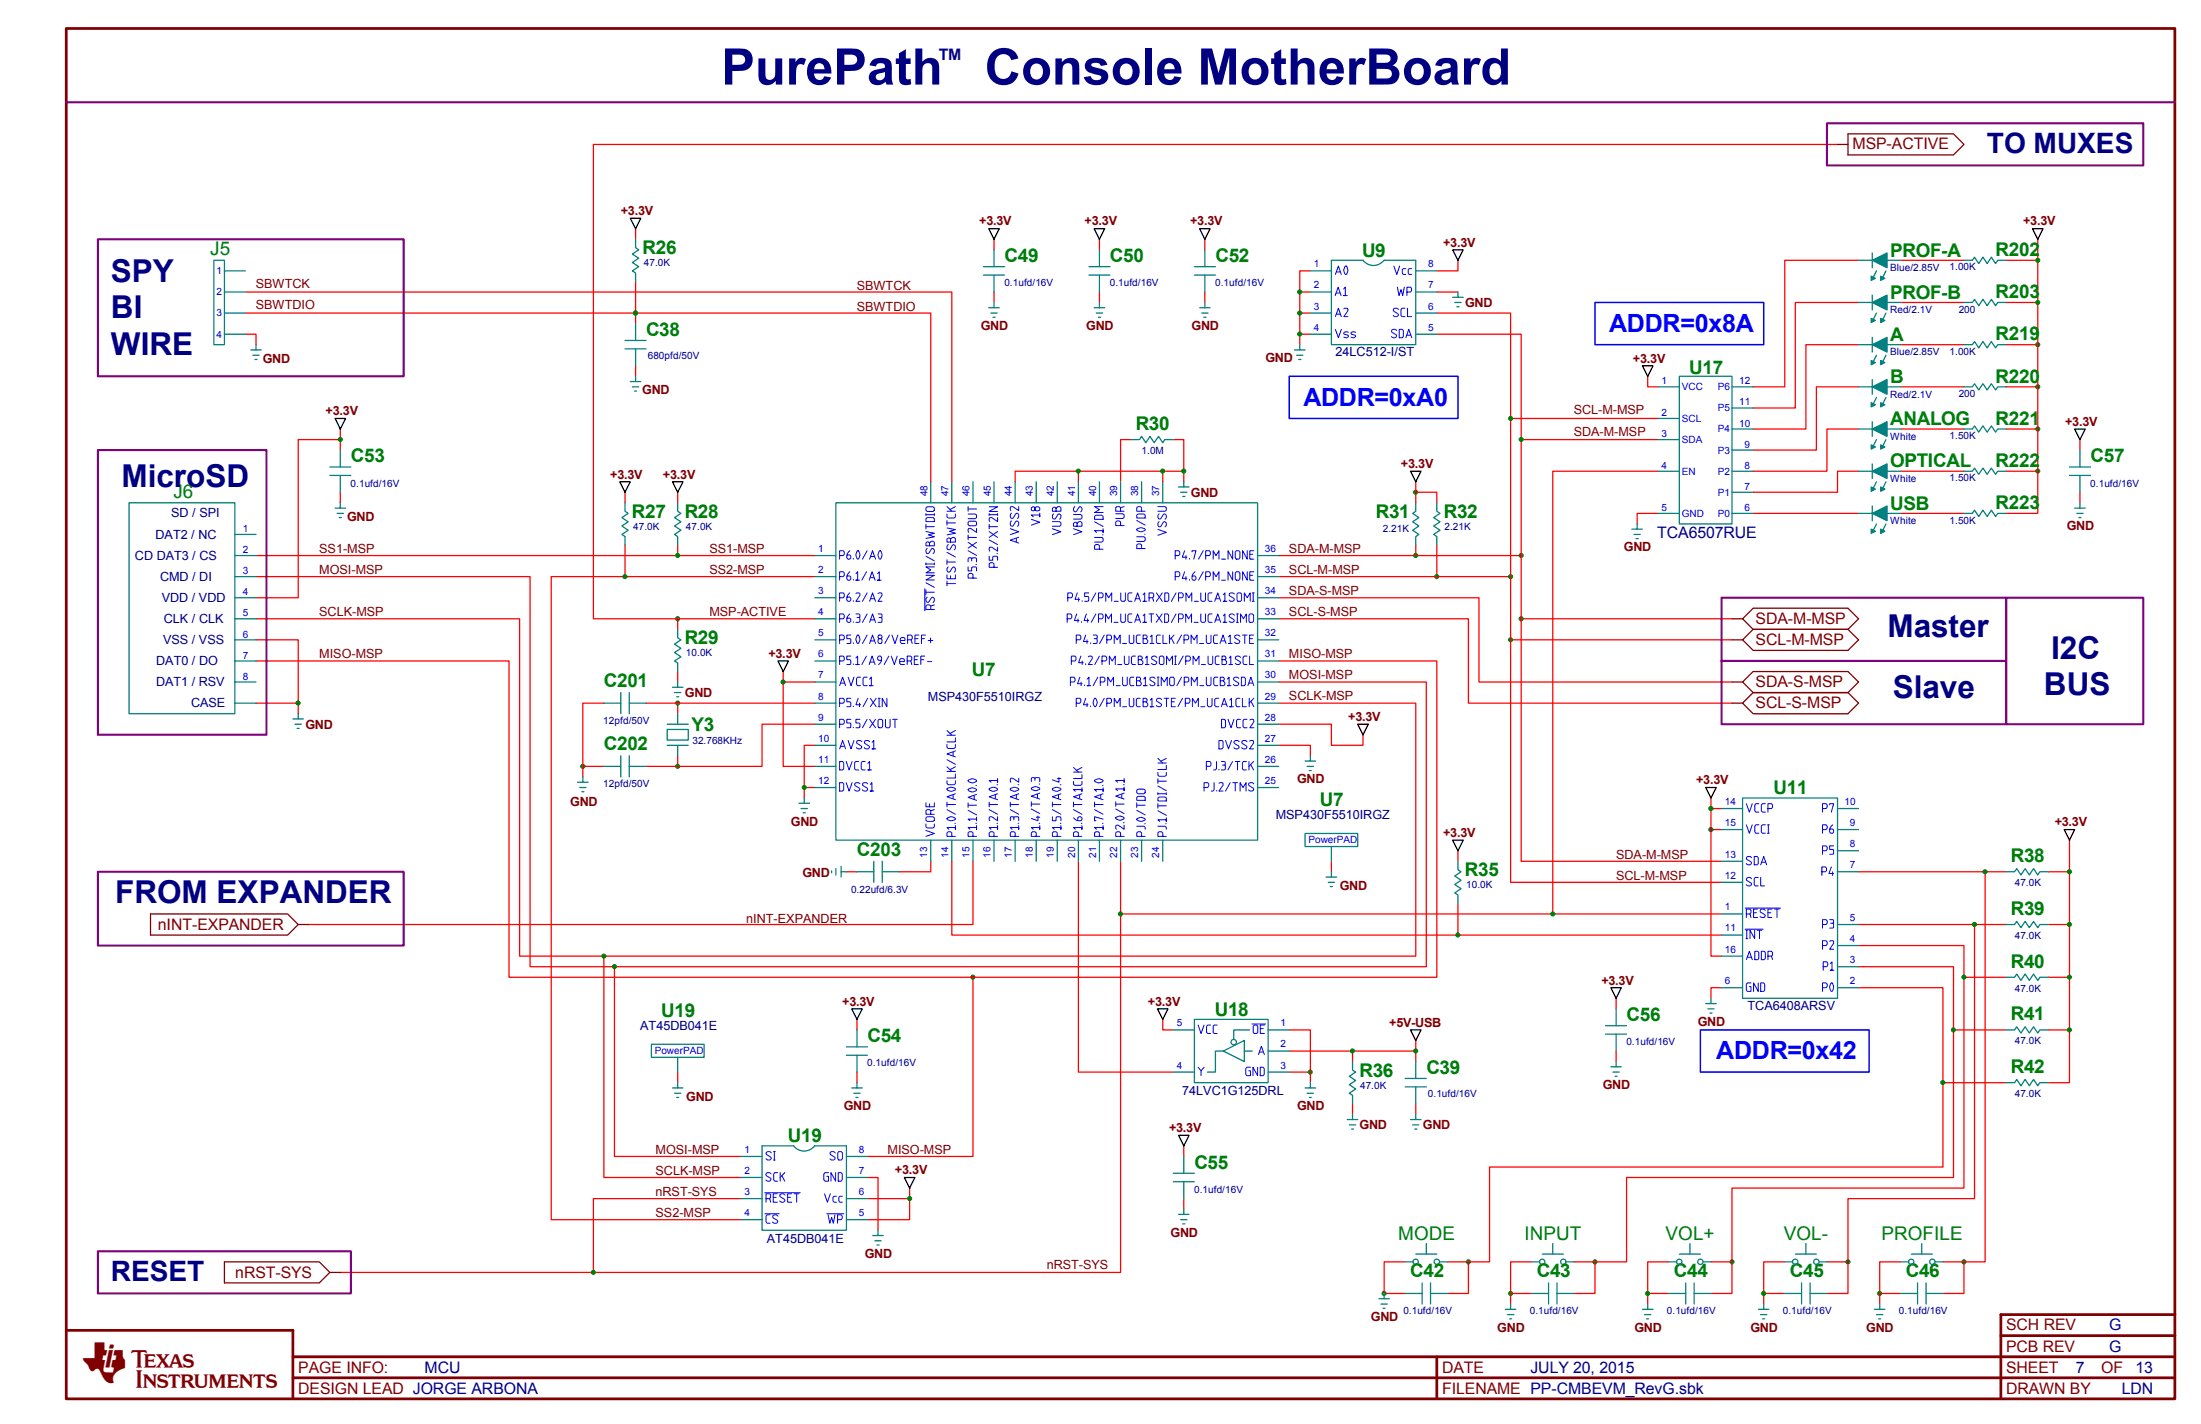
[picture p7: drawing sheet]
<svg xmlns="http://www.w3.org/2000/svg" width="432mm" height="279mm" viewBox="0 0 432 279" stroke-linecap="round" stroke-linejoin="round" font-family="sans-serif">
<defs><g id="words">
<g font-size="9.9" fill="#000080">
<text x="141.5" y="16.6">PurePath</text>
<text x="193.2" y="16.6">Console MotherBoard</text>
</g>
<text font-size="7.5" fill="#800000" x="16.3" y="270.6">TI</text>
<g font-size="6.2" fill="#000080">
<text x="21.8" y="55.4">SPY</text>
<text x="21.8" y="62.5">BI</text>
<text x="21.8" y="69.6">WIRE</text>
<text x="23.8" y="95.6">MicroSD</text>
<text x="370.3" y="125.1">Master</text>
<text x="402.4" y="129.2">I2C</text>
<text x="371.3" y="136.9">Slave</text>
<text x="401" y="136.4">BUS</text>
<text x="22.6" y="177.2">FROM EXPANDER</text>
</g>
<g font-size="5.5" fill="#000080">
<text x="389.8" y="30.1">TO MUXES</text>
<text x="21.8" y="251.4">RESET</text>
</g>
<g font-size="4.9" fill="#00f">
<text x="315.7" y="65.2">ADDR=0x8A</text>
<text x="255.7" y="79.6">ADDR=0xA0</text>
<text x="336.7" y="207.9">ADDR=0x42</text>
</g>
<g font-size="3.7" fill="#008000">
<text x="41.3" y="50">J5</text>
<text x="126" y="49.9">R26</text>
<text x="197.1" y="51.4">C49</text>
<text x="217.8" y="51.4">C50</text>
<text x="238.4" y="51.4">C52</text>
<text x="267.2" y="50.4">U9</text>
<text x="370.8" y="50.4">PROF-A</text>
<text x="391.5" y="50.2">R202</text>
<text x="370.8" y="58.6">PROF-B</text>
<text x="391.5" y="58.5">R203</text>
<text x="126.7" y="65.9">C38</text>
<text x="370.8" y="66.9">A</text>
<text x="391.5" y="66.8">R219</text>
<text x="331.4" y="73.3">U17</text>
<text x="370.8" y="75.2">B</text>
<text x="391.5" y="75.1">R220</text>
<text x="370.8" y="83.5">ANALOG</text>
<text x="391.5" y="83.3">R221</text>
<text x="222.8" y="84.4">R30</text>
<text x="68.8" y="90.7">C53</text>
<text x="370.8" y="91.7">OPTICAL</text>
<text x="391.5" y="91.6">R222</text>
<text x="410.1" y="90.7">C57</text>
<text x="34" y="97.6">J6</text>
<text x="124" y="101.6">R27</text>
<text x="134.3" y="101.6">R28</text>
<text x="269.9" y="101.6">R31</text>
<text x="283.3" y="101.6">R32</text>
<text x="370.8" y="100">USB</text>
<text x="391.5" y="99.9">R223</text>
<text x="134.3" y="126.4">R29</text>
<text x="118.5" y="134.8">C201</text>
<text x="190.7" y="132.7">U7</text>
<text x="135.7" y="143.4">Y3</text>
<text x="118.5" y="147.2">C202</text>
<text x="347.9" y="155.9">U11</text>
<text x="258.9" y="158.2">U7</text>
<text x="168.1" y="167.9">C203</text>
<text x="287.4" y="171.9">R35</text>
<text x="394.5" y="169.2">R38</text>
<text x="394.5" y="179.5">R39</text>
<text x="394.5" y="189.8">R40</text>
<text x="129.7" y="199.6">U19</text>
<text x="238.3" y="199.3">U18</text>
<text x="319.1" y="200.4">C56</text>
<text x="394.5" y="200.2">R41</text>
<text x="170.2" y="204.5">C54</text>
<text x="266.7" y="211.2">R36</text>
<text x="279.8" y="210.7">C39</text>
<text x="394.5" y="210.5">R42</text>
<text x="154.6" y="224.1">U19</text>
<text x="234.3" y="229.3">C55</text>
<text x="274.3" y="243.2">MODE</text>
<text x="299.1" y="243.2">INPUT</text>
<text x="326.8" y="243.2">VOL+</text>
<text x="350" y="243.2">VOL-</text>
<text x="369.1" y="243.2">PROFILE</text>
<text x="276.7" y="250.6">C42</text>
<text x="301.5" y="250.6">C43</text>
<text x="328.4" y="250.6">C44</text>
<text x="351.1" y="250.6">C45</text>
<text x="373.9" y="250.6">C46</text>
</g>
<g font-size="3.1" fill="#000080">
<text x="184.2" y="11.7">TM</text>
<text x="325.1" y="105.6">TCA6507RUE</text>
<text x="413.8" y="261">G</text>
<text x="83.3" y="269.3">MCU</text>
<text x="300.2" y="269.3">JULY 20, 2015</text>
<text x="407.2" y="269.3">7</text>
<text x="413.8" y="265.2">G</text>
<text x="418.9" y="269.3">13</text>
<text x="416.2" y="273.5">LDN</text>
</g>
<g font-size="3.1" fill="#800000">
<text x="363.5" y="29.3">MSP-ACTIVE</text>
<text x="344.4" y="122.4">SDA-M-MSP</text>
<text x="344.4" y="126.5">SCL-M-MSP</text>
<text x="344.4" y="134.8">SDA-S-MSP</text>
<text x="344.4" y="139">SCL-S-MSP</text>
<text x="31" y="182.5">nINT-EXPANDER</text>
<text x="46.2" y="250.7">nRST-SYS</text>
<text x="393.6" y="261">SCH REV</text>
<text x="58.5" y="269.3">PAGE INFO:</text>
<text x="282.9" y="269.3">DATE</text>
<text x="393.6" y="265.2">PCB REV</text>
<text x="393.6" y="269.3">SHEET</text>
<text x="412.2" y="269.3">OF</text>
<text x="58.5" y="273.5">DESIGN LEAD JORGE ARBONA</text>
<text x="282.9" y="273.5">FILENAME PP-CMBEVM_RevG.sbk</text>
<text x="393.6" y="273.5">DRAWN BY</text>
</g>
<g font-size="2.5" fill="#800000">
<text x="121.8" y="42.2">+3.3V</text>
<text x="192.1" y="44.2">+3.3V</text>
<text x="212.8" y="44.2">+3.3V</text>
<text x="233.5" y="44.2">+3.3V</text>
<text x="396.9" y="44.2">+3.3V</text>
<text x="283.1" y="48.4">+3.3V</text>
<text x="50.2" y="56.5">SBWTCK</text>
<text x="168.1" y="56.9">SBWTCK</text>
<text x="50.2" y="60.6">SBWTDIO</text>
<text x="168.1" y="61">SBWTDIO</text>
<text x="192.4" y="64.8">GND</text>
<text x="213.1" y="64.8">GND</text>
<text x="233.8" y="64.8">GND</text>
<text x="287.4" y="60.2">GND</text>
<text x="51.5" y="71.2">GND</text>
<text x="248.2" y="71">GND</text>
<text x="320.4" y="71.1">+3.3V</text>
<text x="126" y="77.4">GND</text>
<text x="63.9" y="81.5">+3.3V</text>
<text x="308.7" y="81.3">SCL-M-MSP</text>
<text x="405.2" y="83.5">+3.3V</text>
<text x="308.7" y="85.4">SDA-M-MSP</text>
<text x="119.7" y="93.9">+3.3V</text>
<text x="130.1" y="93.9">+3.3V</text>
<text x="274.8" y="91.8">+3.3V</text>
<text x="233.6" y="97.5">GND</text>
<text x="68.1" y="102.2">GND</text>
<text x="405.4" y="104.1">GND</text>
<text x="62.6" y="112.5">MOSI-MSP</text>
<text x="62.6" y="108.4">SS1-MSP</text>
<text x="139.2" y="112.5">SS2-MSP</text>
<text x="139.2" y="108.4">SS1-MSP</text>
<text x="252.9" y="108.4">SDA-M-MSP</text>
<text x="252.9" y="112.5">SCL-M-MSP</text>
<text x="318.6" y="108.2">GND</text>
<text x="252.9" y="116.7">SDA-S-MSP</text>
<text x="62.6" y="120.8">SCLK-MSP</text>
<text x="139.2" y="120.8">MSP-ACTIVE</text>
<text x="252.9" y="120.8">SCL-S-MSP</text>
<text x="62.6" y="129.1">MISO-MSP</text>
<text x="150.7" y="129.1">+3.3V</text>
<text x="252.9" y="129.1">MISO-MSP</text>
<text x="134.4" y="136.8">GND</text>
<text x="252.9" y="137.4">SCLK-MSP</text>
<text x="252.9" y="133.2">MOSI-MSP</text>
<text x="59.9" y="143">GND</text>
<text x="264.5" y="141.5">+3.3V</text>
<text x="254.5" y="153.7">GND</text>
<text x="332.8" y="153.9">+3.3V</text>
<text x="111.9" y="158.1">GND</text>
<text x="155.2" y="162">GND</text>
<text x="283.1" y="164.2">+3.3V</text>
<text x="403.1" y="162.2">+3.3V</text>
<text x="157.4" y="172">GND</text>
<text x="317.1" y="168.4">SDA-M-MSP</text>
<text x="317.1" y="172.6">SCL-M-MSP</text>
<text x="262.8" y="174.6">GND</text>
<text x="146.4" y="181.1">nINT-EXPANDER</text>
<text x="165.2" y="197.3">+3.3V</text>
<text x="225.2" y="197.3">+3.3V</text>
<text x="314.2" y="193.2">+3.3V</text>
<text x="272.5" y="201.4">+5V-USB</text>
<text x="333.1" y="201.3">GND</text>
<text x="134.6" y="216">GND</text>
<text x="314.4" y="213.7">GND</text>
<text x="165.5" y="217.8">GND</text>
<text x="254.5" y="217.8">GND</text>
<text x="266.7" y="221.6">GND</text>
<text x="279.1" y="221.6">GND</text>
<text x="128.6" y="226.4">MOSI-MSP</text>
<text x="174.1" y="226.4">MISO-MSP</text>
<text x="229.3" y="222.1">+3.3V</text>
<text x="128.6" y="230.5">SCLK-MSP</text>
<text x="175.6" y="230.4">+3.3V</text>
<text x="128.6" y="238.8">SS2-MSP</text>
<text x="128.6" y="234.6">nRST-SYS</text>
<text x="229.6" y="242.7">GND</text>
<text x="169.7" y="246.8">GND</text>
<text x="205.4" y="249.1">nRST-SYS</text>
<text x="268.9" y="259.2">GND</text>
<text x="293.8" y="261.3">GND</text>
<text x="320.7" y="261.3">GND</text>
<text x="343.4" y="261.3">GND</text>
<text x="366.1" y="261.3">GND</text>
</g>
<g font-size="2.5" fill="#000080">
<text x="262" y="69.9">24LC512-I/ST</text>
<text x="33.6" y="101.5">SD / SPI</text>
<text x="30.5" y="105.7">DAT2 / NC</text>
<text x="26.5" y="109.9">CD DAT3 / CS</text>
<text x="31.4" y="114">CMD / DI</text>
<text x="31.7" y="118.1">VDD / VDD</text>
<text x="32.2" y="122.3">CLK / CLK</text>
<text x="30.6" y="130.5">DAT0 / DO</text>
<text x="32" y="126.4">VSS / VSS</text>
<text x="30.6" y="134.7">DAT1 / RSV</text>
<text x="182.1" y="137.5">MSP430F5510IRGZ</text>
<text x="37.5" y="138.8">CASE</text>
<text x="250.3" y="160.8">MSP430F5510IRGZ</text>
<text x="125.6" y="202.2">AT45DB041E</text>
<text x="342.9" y="198.1">TCA6408ARSV</text>
<text x="231.9" y="214.9">74LVC1G125DRL</text>
<text x="150.5" y="243.8">AT45DB041E</text>
</g>
<g font-size="2" fill="#00f">
<text x="42.5" y="53.8">1</text>
<text x="257.7" y="52.5">1</text>
<text x="280.2" y="52.5">8</text>
<text x="42.5" y="58">2</text>
<text x="257.7" y="56.6">2</text>
<text x="280.2" y="56.6">7</text>
<text x="42.5" y="62.1">3</text>
<text x="257.7" y="64.9">4</text>
<text x="257.7" y="60.7">3</text>
<text x="280.2" y="60.7">6</text>
<text x="280.2" y="64.9">5</text>
<text x="42.5" y="66.2">4</text>
<text x="326" y="75.4">1</text>
<text x="329.9" y="76.6">VCC</text>
<text x="337" y="76.6">P6</text>
<text x="341.2" y="75.4">12</text>
<text x="326" y="81.6">2</text>
<text x="329.9" y="82.8">SCL</text>
<text x="337" y="80.7">P5</text>
<text x="341.2" y="79.5">11</text>
<text x="341.2" y="83.7">10</text>
<text x="326" y="85.7">3</text>
<text x="329.9" y="86.9">SDA</text>
<text x="337" y="89">P3</text>
<text x="337" y="84.8">P4</text>
<text x="342.2" y="87.8">9</text>
<text x="326" y="91.9">4</text>
<text x="329.9" y="93.1">EN</text>
<text x="337" y="93.1">P2</text>
<text x="342.2" y="91.9">8</text>
<text x="181.9" y="97.4" transform="rotate(-90 181.9 97.4)">48</text>
<text x="186.1" y="97.4" transform="rotate(-90 186.1 97.4)">47</text>
<text x="190.2" y="97.4" transform="rotate(-90 190.2 97.4)">46</text>
<text x="194.4" y="97.4" transform="rotate(-90 194.4 97.4)">45</text>
<text x="198.5" y="97.4" transform="rotate(-90 198.5 97.4)">44</text>
<text x="202.6" y="97.4" transform="rotate(-90 202.6 97.4)">43</text>
<text x="206.8" y="97.4" transform="rotate(-90 206.8 97.4)">42</text>
<text x="210.9" y="97.4" transform="rotate(-90 210.9 97.4)">41</text>
<text x="215" y="97.4" transform="rotate(-90 215 97.4)">40</text>
<text x="219.2" y="97.4" transform="rotate(-90 219.2 97.4)">39</text>
<text x="223.3" y="97.4" transform="rotate(-90 223.3 97.4)">38</text>
<text x="227.4" y="97.4" transform="rotate(-90 227.4 97.4)">37</text>
<text x="326" y="100.2">5</text>
<text x="329.9" y="101.4">GND</text>
<text x="337" y="101.4">P0</text>
<text x="337" y="97.3">P1</text>
<text x="342.2" y="96.1">7</text>
<text x="342.2" y="100.2">6</text>
<text x="47.7" y="104.4">1</text>
<text x="47.7" y="108.5">2</text>
<text x="47.7" y="112.7">3</text>
<text x="160.5" y="108.3">1</text>
<text x="160.5" y="112.4">2</text>
<text x="248.1" y="112.4">35</text>
<text x="248.1" y="108.3">36</text>
<text x="47.7" y="116.8">4</text>
<text x="160.5" y="116.6">3</text>
<text x="248.1" y="116.6">34</text>
<text x="47.7" y="120.9">5</text>
<text x="47.7" y="125.1">6</text>
<text x="160.5" y="120.7">4</text>
<text x="160.5" y="124.8">5</text>
<text x="248.1" y="124.8">32</text>
<text x="248.1" y="120.7">33</text>
<text x="47.7" y="129.2">7</text>
<text x="160.5" y="129">6</text>
<text x="248.1" y="129">31</text>
<text x="47.7" y="133.4">8</text>
<text x="160.5" y="133.1">7</text>
<text x="160.5" y="137.3">8</text>
<text x="248.1" y="137.3">29</text>
<text x="248.1" y="133.1">30</text>
<text x="160.5" y="141.4">9</text>
<text x="248.1" y="141.4">28</text>
<text x="160.5" y="145.5">10</text>
<text x="160.5" y="149.7">11</text>
<text x="248.1" y="149.7">26</text>
<text x="248.1" y="145.5">27</text>
<text x="160.5" y="153.8">12</text>
<text x="248.1" y="153.8">25</text>
<text x="338.4" y="157.9">14</text>
<text x="361.9" y="157.9">10</text>
<text x="256.7" y="165.4">PowerPAD</text>
<text x="338.4" y="162.1">15</text>
<text x="362.9" y="162.1">9</text>
<text x="362.9" y="166.2">8</text>
<text x="181.9" y="168.3" transform="rotate(-90 181.9 168.3)">13</text>
<text x="186.1" y="168.3" transform="rotate(-90 186.1 168.3)">14</text>
<text x="190.2" y="168.3" transform="rotate(-90 190.2 168.3)">15</text>
<text x="194.4" y="168.3" transform="rotate(-90 194.4 168.3)">16</text>
<text x="198.5" y="168.3" transform="rotate(-90 198.5 168.3)">17</text>
<text x="202.6" y="168.3" transform="rotate(-90 202.6 168.3)">18</text>
<text x="206.8" y="168.3" transform="rotate(-90 206.8 168.3)">19</text>
<text x="210.9" y="168.3" transform="rotate(-90 210.9 168.3)">20</text>
<text x="215" y="168.3" transform="rotate(-90 215 168.3)">21</text>
<text x="219.2" y="168.3" transform="rotate(-90 219.2 168.3)">22</text>
<text x="223.3" y="168.3" transform="rotate(-90 223.3 168.3)">23</text>
<text x="227.4" y="168.3" transform="rotate(-90 227.4 168.3)">24</text>
<text x="338.4" y="168.3">13</text>
<text x="338.4" y="172.4">12</text>
<text x="362.9" y="170.3">7</text>
<text x="338.4" y="178.6">1</text>
<text x="338.4" y="182.8">11</text>
<text x="362.9" y="180.7">5</text>
<text x="362.9" y="184.8">4</text>
<text x="338.4" y="186.9">16</text>
<text x="362.9" y="189">3</text>
<text x="338.4" y="193.1">6</text>
<text x="362.9" y="193.1">2</text>
<text x="230.8" y="201.4">5</text>
<text x="251.2" y="201.4">1</text>
<text x="128.4" y="206.8">PowerPAD</text>
<text x="230.8" y="209.7">4</text>
<text x="251.2" y="205.5">2</text>
<text x="251.2" y="209.7">3</text>
<text x="146" y="226.2">1</text>
<text x="168.5" y="226.2">8</text>
<text x="146" y="230.3">2</text>
<text x="168.5" y="230.3">7</text>
<text x="146" y="238.6">4</text>
<text x="146" y="234.5">3</text>
<text x="168.5" y="234.5">6</text>
<text x="168.5" y="238.6">5</text>
</g>
<g font-size="2" fill="#000080">
<text x="126.3" y="52.2">47.0K</text>
<text x="370.8" y="53.2">Blue/2.85V</text>
<text x="382.5" y="53.1">1.00K</text>
<text x="197" y="56.2">0.1ufd/16V</text>
<text x="217.7" y="56.2">0.1ufd/16V</text>
<text x="238.4" y="56.2">0.1ufd/16V</text>
<text x="370.8" y="61.5">Red/2.1V</text>
<text x="384.3" y="61.3">200</text>
<text x="127.1" y="70.4">680pfd/50V</text>
<text x="370.8" y="69.7">Blue/2.85V</text>
<text x="382.5" y="69.6">1.00K</text>
<text x="384.3" y="77.9">200</text>
<text x="370.8" y="78">Red/2.1V</text>
<text x="224" y="89.1">1.0M</text>
<text x="370.8" y="86.3">White</text>
<text x="382.5" y="86.2">1.50K</text>
<text x="68.8" y="95.5">0.1ufd/16V</text>
<text x="370.8" y="94.6">White</text>
<text x="382.5" y="94.4">1.50K</text>
<text x="410.1" y="95.5">0.1ufd/16V</text>
<text x="124.2" y="103.9">47.0K</text>
<text x="134.6" y="103.9">47.0K</text>
<text x="271.3" y="104.3">2.21K</text>
<text x="283.4" y="104">2.21K</text>
<text x="370.8" y="102.8">White</text>
<text x="382.5" y="102.7">1.50K</text>
<text x="134.6" y="128.8">10.0K</text>
<text x="118.4" y="142">12pfd/50V</text>
<text x="135.8" y="145.9">32.768KHz</text>
<text x="118.4" y="154.4">12pfd/50V</text>
<text x="395.3" y="173.9">47.0K</text>
<text x="167" y="175.2">0.22ufd/6.3V</text>
<text x="287.6" y="174.3">10.0K</text>
<text x="395.3" y="184.2">47.0K</text>
<text x="395.3" y="194.5">47.0K</text>
<text x="170.1" y="209.2">0.1ufd/16V</text>
<text x="319.1" y="205.1">0.1ufd/16V</text>
<text x="395.3" y="204.9">47.0K</text>
<text x="266.8" y="213.6">47.0K</text>
<text x="280.1" y="215.2">0.1ufd/16V</text>
<text x="395.3" y="215.2">47.0K</text>
<text x="234.3" y="234.1">0.1ufd/16V</text>
<text x="275.3" y="257.9">0.1ufd/16V</text>
<text x="300.1" y="257.9">0.1ufd/16V</text>
<text x="327" y="257.9">0.1ufd/16V</text>
<text x="349.8" y="257.9">0.1ufd/16V</text>
<text x="372.5" y="257.9">0.1ufd/16V</text>
</g>
</g></defs>
<g fill="none" stroke="#f00" stroke-width=".25">
<path d="M360.5 28.3h-244.1v93.1h43.5M48.2 57.3h138.5v37.2M124.7 55.2v8.3M124.7 44.9v2M195 46.9v2.1M195 57.3v2.1M215.7 46.9v2.1M215.7 57.3v2.1M236.4 46.9v2.1M236.4 57.3v2.1M255 57.3h2.1M257.1 53.1h-2.1v14.5"/>
<path d="M281.9 57.3h4.1M286 51.1v2h-4.1M364.6 59.4h-12.4v20.7h-8.3M364.6 51.1h-14.5v24.8h-6.2M372.9 51.1h12.4M372.9 59.4h12.4M393.6 51.1h6.2M393.6 59.4h6.2M399.8 46.9v53.8h-6.2M48.2 61.4h134.4v33.1M48.2 65.6h2v2M124.7 71.8v2"/>
<path d="M255 65.6h2.1M255 61.4h2.1M281.9 61.4h14.5v111.7h41.3M281.9 65.6h16.5v103.4h39.3M323.3 73.8v2.1h2M364.6 67.6h-10.3v16.6h-10.4M364.6 75.9h-8.3v12.4h-12.4M372.9 67.6h12.4M372.9 75.9h12.4M393.6 67.6h6.2M393.6 75.9h6.2M66.8 86.3h-8.3v31h-8.3"/>
<path d="M66.8 84.2v4.1M66.8 96.6v2.1M122.6 96.6v2.1M132.9 96.6v2.1M199.2 94.5v-2h33v2M211.6 92.5v2M221.9 86.3h-2.1v8.2M228.1 92.5v2M230.2 86.3h2v6.2M277.7 96.6v2.1M277.7 94.5v2.1h4.2v2.1M296.4 82.1h28.9"/>
<path d="M298.4 86.3h26.9M325.3 92.5h-20.7v86.8M364.6 84.2h-6.2v8.3h-14.5M364.6 92.5h-4.1v4.1h-16.6M372.9 84.2h12.4M372.9 92.5h12.4M393.6 92.5h6.2M393.6 84.2h6.2M408.1 86.3v2M408.1 96.6v2.1M50.2 109h82.7M50.2 113.1h53.8v76.6h175.8v-55.9h-28.9"/>
<path d="M122.6 113.1h-14.5v126.2h37.3M122.6 106.9v6.2h37.3M132.9 106.9v2.1h27M250.9 117.3h39.3v16.5h49.6M250.9 113.1h45.5M250.9 109h47.5M277.7 106.9v2.1M281.9 106.9v6.2M325.3 100.7h-4.1v2.1M343.9 100.7h20.7M372.9 100.7h12.4M50.2 125.5h8.3v14.5"/>
<path d="M50.2 121.4h51.7v66.2h175.8v-49.6h-26.8M50.2 129.7h49.7v62h182v-62h-31M50.2 138h8.3M118.5 138h-4.2v14.4M126.7 138h33.2M132.9 138v2M132.9 121.4v2.1M132.9 131.8v2M153.6 131.8v18.6h6.3M153.6 133.8h6.3M250.9 121.4h37.2v16.6h51.7M296.4 125.5h43.4"/>
<path d="M298.4 121.4h41.4M114.3 150.4h4.2M132.9 148.3v2.1M157.8 154.5h2.1M159.9 146.2h-2.1v10.4M159.9 142.1h-10.4v8.3h-22.8M250.9 142.1h10.3v4.1h6.2v-2M250.9 146.2h6.2v2.1M335.7 156.6v2h2M335.7 158.6v29h2M166.1 171h2M182.6 169v2h-6.2"/>
<path d="M186.7 169v14.5h151M190.9 169v12.4h-130.3M211.6 169v41.4h18.6M219.8 179.3h117.9M219.8 169v80.7h-153M261.2 169v2M286 166.9v2.1M286 177.3v6.2M335.7 162.8h2M364.6 171h24.8v76.6h-8.2M389.4 171h4.2M401.8 171h4.2"/>
<path d="M406 164.8v47.6h-4.2M118.5 187.6v43.4h26.9M120.5 189.7v37.2h24.9M190.9 191.7v35.2h-20.7M317.1 195.9v2.1M337.7 193.8h-2v2.1M364.6 181.4h22.8v53.8h-24.9v18.6h-4.1M364.6 185.5h20.7v47.6h-45.5v14.5h-4.1M364.6 189.7h18.6v41.3h-64.1v16.6h-10.3M364.6 193.8h16.6v35.2h-89v18.6h-8.2M385.3 191.7h8.3M387.4 181.4h6.2"/>
<path d="M401.8 181.4h4.2M401.8 191.7h4.2M132.9 210.4v2M168.1 200v2.1M168.1 210.4v2M228.1 200v2.1h2.1M252.9 202.1h4.2v10.3M252.9 210.4h4.2M265.3 206.2v2.1M265.3 216.6v2M277.7 204.2v2h-24.8M277.7 206.2v2.1"/>
<path d="M277.7 216.6v2M317.1 206.2v2.1M381.2 212.4h12.4M383.2 202.1h10.4M401.8 202.1h4.2M145.4 235.2h-29v14.5M170.2 235.2h8.3M170.2 231h2.1v10.4M178.5 233.1v6.2h-8.3M232.2 224.8v2.1M232.2 235.2v2M275.7 247.6h-4.2v6.2h4.2"/>
<path d="M288.1 247.6v6.2h-4.1M300.5 253.8h-4.1v2.1M300.5 247.6h-4.1v6.2M312.9 247.6v6.2h-4.1M327.4 253.8h-4.1v2.1M327.4 247.6h-4.1v6.2M339.8 247.6v6.2h-4.1M350.1 253.8h-4.1v2.1M350.1 247.6h-4.1v6.2M358.4 247.6h4.1M372.9 253.8h-4.1v2.1M372.9 247.6h-4.1v6.2"/>
<path d="M385.3 247.6v6.2h-4.1"/>
</g>
<g fill="#008000" stroke="#008000" stroke-width=".2">
<circle cx="157.8" cy="154.5" r=".4"/>
<circle cx="132.9" cy="137.9" r=".4"/>
<circle cx="114.3" cy="150.4" r=".41"/>
<circle cx="132.9" cy="150.4" r=".4"/>
<circle cx="124.7" cy="61.4" r=".4"/>
<circle cx="153.6" cy="133.8" r=".4"/>
<circle cx="228.1" cy="92.4" r=".4"/>
<circle cx="211.5" cy="92.4" r=".4"/>
<circle cx="232.2" cy="92.4" r=".41"/>
<circle cx="277.7" cy="206.2" r=".4"/>
<circle cx="265.3" cy="206.2" r=".4"/>
<circle cx="257" cy="210.4" r=".4"/>
<circle cx="277.7" cy="96.6" r=".4"/>
<circle cx="281.9" cy="113.1" r=".4"/>
<circle cx="296.4" cy="113.1" r=".4"/>
<circle cx="255" cy="65.6" r=".41"/>
<circle cx="255" cy="61.4" r=".41"/>
<circle cx="255" cy="57.3" r=".41"/>
<circle cx="132.9" cy="121.4" r=".41"/>
<circle cx="58.5" cy="137.9" r=".4"/>
<circle cx="132.9" cy="109" r=".4"/>
<circle cx="399.8" cy="84.2" r=".41"/>
<circle cx="399.8" cy="92.4" r=".4"/>
<circle cx="399.8" cy="75.9" r=".4"/>
<circle cx="399.8" cy="67.6" r=".4"/>
<circle cx="190.9" cy="191.7" r=".4"/>
<circle cx="120.5" cy="189.7" r=".4"/>
<circle cx="118.5" cy="187.6" r=".4"/>
<circle cx="122.6" cy="113.1" r=".4"/>
<circle cx="116.4" cy="249.6" r=".4"/>
<circle cx="178.5" cy="235.2" r=".4"/>
<circle cx="335.7" cy="162.8" r=".41"/>
<circle cx="335.6" cy="158.6" r=".42"/>
<circle cx="368.7" cy="253.8" r=".4"/>
<circle cx="346" cy="253.8" r=".4"/>
<circle cx="323.2" cy="253.8" r=".4"/>
<circle cx="296.4" cy="253.8" r=".4"/>
<circle cx="362.5" cy="247.6" r=".4"/>
<circle cx="339.8" cy="247.6" r=".4"/>
<circle cx="288.1" cy="247.6" r=".4"/>
<circle cx="271.5" cy="253.8" r=".4"/>
<circle cx="219.8" cy="179.3" r=".4"/>
<circle cx="286" cy="183.4" r=".4"/>
<circle cx="312.9" cy="247.6" r=".4"/>
<circle cx="385.3" cy="247.6" r=".4"/>
<circle cx="406" cy="171" r=".4"/>
<circle cx="406" cy="181.4" r=".4"/>
<circle cx="406" cy="191.7" r=".4"/>
<circle cx="406" cy="202.1" r=".4"/>
<circle cx="389.4" cy="171" r=".4"/>
<circle cx="387.4" cy="181.4" r=".41"/>
<circle cx="385.3" cy="191.7" r=".4"/>
<circle cx="383.2" cy="202.1" r=".4"/>
<circle cx="381.1" cy="212.4" r=".4"/>
<circle cx="304.6" cy="179.3" r=".4"/>
<circle cx="66.8" cy="86.2" r=".4"/>
<circle cx="277.7" cy="109" r=".4"/>
<circle cx="298.4" cy="109" r=".4"/>
<circle cx="298.4" cy="121.4" r=".41"/>
<circle cx="296.4" cy="125.5" r=".4"/>
<circle cx="296.4" cy="82.1" r=".4"/>
<circle cx="298.4" cy="86.2" r=".4"/>
<circle cx="399.8" cy="51.1" r=".4"/>
<circle cx="399.8" cy="59.3" r=".4"/>
</g>
<g fill="none" stroke="#008080" stroke-width=".25">
<path d="M42 51.1h2v16.5h-2zM44 53.1h4.2M44 57.3h4.2M124.7 46.9v1.7l.6 .4-1.2 .8 1.2 .9-1.2 .8 1.2 .8-1.2 .8 .6 .5v1.6M192.9 52.3h4.2M192.9 54h4.2M195 59.4v1h-1M195 49v3.3M195 54v3.3M213.6 52.3h4.2M213.6 54h4.2M215.7 59.4v1h-1"/>
<path d="M215.7 49v3.3M215.7 54v3.3M234.3 52.3h4.1M234.3 54h4.1M236.4 59.4v1h-1M236.4 49v3.3M236.4 54v3.3M257.1 53.1h4.1M257.1 57.3h4.1M271.5 51.1a2.59 2.59 0 0 1-4.1 0h-6.2v16.5h16.5v-16.5h-6.2M277.7 53.1h4.2M277.7 57.3h4.2"/>
<path d="M285 58.3h1M285.4 59.4h1.2M286 57.3v1h1.1M364.6 51.1h8.3M364.6 59.4h8.3M367.3 49.6v2.9M367.3 57.9v2.9M368.1 53.1l-.8 1.7M370 53.1l-.8 1.7M385.3 51.1h1.6l.5-.6 .8 1.2 .8-1.2 .8 1.2 .9-1.2 .8 1.2 .4-.6h1.7M385.3 59.4h1.6l.5-.7 .8 1.3 .8-1.3 .8 1.3 .9-1.3 .8 1.3 .4-.6h1.7M44 61.4h4.2"/>
<path d="M44 65.6h4.2M49.6 69.7h1.2M50 70.5h.4M50.2 67.6v1.1h-1M50.2 68.7h1.1M122.6 66.8h4.1M122.6 68.5h4.1M124.1 75.9h1.2M124.5 76.7h.4M124.7 73.8v1.1h-1M124.7 63.5v3.3M124.7 68.5v3.3"/>
<path d="M124.7 74.9h1M194.4 61.4h1.2M194.8 62.3h.4M195 60.4h1M215.1 61.4h1.2M215.5 62.3h.4M215.7 60.4h1M235.8 61.4h1.2M236.2 62.3h.4M236.4 60.4h1M254.4 69.7h1.2M254.8 70.5h.4"/>
<path d="M255 67.6v1.1h-1M255 68.7h1M257.1 61.4h4.1M257.1 65.6h4.1M277.7 61.4h4.2M277.7 65.6h4.2M285.8 60.2h.4M325.3 75.9h4.2M329.5 73.8h10.3v29h-10.3zM339.8 75.9h4.1M364.6 75.9h8.3M364.6 67.6h8.3"/>
<path d="M367.3 66.2v2.9M367.3 74.5v2.9M368.1 78l-.8 1.6M368.1 69.7l-.8 1.7M368.1 61.4l-.8 1.7M370 78l-.8 1.6M370 69.7l-.8 1.7M370 61.4l-.8 1.7M385.3 67.6h1.6l.5-.6 .8 1.3 .8-1.3 .8 1.3 .9-1.3 .8 1.3 .4-.7h1.7M385.3 75.9h1.6l.5-.6 .8 1.2 .8-1.2 .8 1.2 .9-1.2 .8 1.2 .4-.6h1.7M25.3 98.7h20.8v41.3h-20.8zM64.7 91.6h4.1"/>
<path d="M64.7 93.3h4.1M66.8 98.7v1h-1.1M66.8 88.3v3.3M66.8 93.3v3.3M66.8 99.7h1M122.6 98.7v1.6l.6 .4-1.2 .9 1.2 .8-1.2 .8 1.2 .8-1.2 .9 .6 .4v1.6M132.9 98.7v1.6l.7 .4-1.3 .9 1.3 .8-1.3 .8 1.3 .8-1.3 .9 .6 .4v1.6M164 98.7h82.7v66.1h-82.7zM182.6 94.5v4.2M186.7 94.5v4.2M190.9 94.5v4.2M195 94.5v4.2"/>
<path d="M199.2 94.5v4.2M203.3 94.5v4.2M207.4 94.5v4.2M211.6 94.5v4.2M215.7 94.5v4.2M219.8 94.5v4.2M221.9 86.3h1.7l.4-.7 .8 1.3 .8-1.3 .8 1.3 .9-1.3 .8 1.3 .4-.6h1.7M224 94.5v4.2M228.1 94.5v4.2M231.2 95.5h1M231.6 96.6h1.3M232 97.4h.5"/>
<path d="M232.2 94.5v1h1.1M277.7 98.7v1.6l-.6 .4 1.3 .9-1.3 .8 1.3 .8-1.3 .8 1.3 .9-.7 .4v1.6M281.9 98.7v1.6l.6 .4-1.2 .9 1.2 .8-1.2 .8 1.2 .8-1.2 .9 .6 .4v1.6M325.3 82.1h4.2M325.3 86.3h4.2M325.3 92.5h4.2M339.8 96.6h4.1M339.8 88.3h4.1M339.8 92.5h4.1M339.8 84.2h4.1M339.8 80.1h4.1M364.6 92.5h8.3"/>
<path d="M364.6 84.2h8.3M367.3 82.7v2.9M367.3 91v2.9M367.3 99.3v2.9M368.1 94.5l-.8 1.7M368.1 86.3l-.8 1.6M370 94.5l-.8 1.7M370 86.3l-.8 1.6M385.3 84.2h1.6l.5-.6 .8 1.2 .8-1.2 .8 1.2 .9-1.2 .8 1.2 .4-.6h1.7M385.3 92.5h1.6l.5-.7 .8 1.3 .8-1.3 .8 1.3 .9-1.3 .8 1.3 .4-.6h1.7M406 91.6h4.1M406 93.3h4.1"/>
<path d="M408.1 88.3v3.3M408.1 93.3v3.3M408.1 98.7v1h-1.1M408.1 99.7h1M46.1 109h4.1M46.1 113.1h4.1M46.1 117.3h4.1M46.1 104.9h4.1M66.1 100.7h1.3M66.6 101.6h.4M159.9 109h4.1M159.9 113.1h4.1"/>
<path d="M159.9 117.3h4.1M246.7 109h4.2M246.7 113.1h4.2M246.7 117.3h4.2M320.6 104.9h1.2M321 105.7h.4M321.2 102.8v1h-1.1M321.2 103.8h1M325.3 100.7h4.2M339.8 100.7h4.1M364.6 100.7h8.3M368.1 102.8l-.8 1.7"/>
<path d="M370 102.8l-.8 1.7M385.3 100.7h1.6l.5-.6 .8 1.2 .8-1.2 .8 1.2 .9-1.2 .8 1.2 .4-.6h1.7M407.4 100.7h1.3M407.8 101.6h.5M46.1 121.4h4.1M46.1 133.8h4.1M46.1 138h4.1M46.1 125.5h4.1M46.1 129.7h4.1M118.5 138h3.3M121.8 135.9v4.1M123.4 138h3.3"/>
<path d="M123.4 135.9v4.1M131.9 134.9h1M132.3 135.9h1.3M132.8 136.7h.4M132.9 123.5v1.6l.7 .4-1.3 .9 1.3 .8-1.3 .8 1.3 .9-1.3 .8 .6 .4v1.7M132.9 133.8v1.1h1.1M159.9 121.4h4.1M159.9 125.5h4.1M159.9 129.7h4.1M159.9 133.8h4.1M159.9 138h4.1M246.7 133.8h4.2"/>
<path d="M246.7 138h4.2M246.7 121.4h4.2M246.7 125.5h4.2M246.7 129.7h4.2M57.5 141.1h1M57.9 142.1h1.2M58.3 142.9h.4M58.5 140v1.1h1M113.3 153.5h1M113.7 154.5h1.3M114.1 155.3h.5M114.3 152.4v1.1h1.1"/>
<path d="M118.5 150.4h3.3M121.8 148.3v4.1M123.4 150.4h3.3M123.4 148.3v4.1M130.9 143.1h4.1v2.1h-4.1zM130.9 142.1h4.1M130.9 146.2h4.1M132.9 140v2.1M132.9 146.2v2.1M157.2 158.6h1.2M157.6 159.5h.4M157.8 156.6v1h-1.1"/>
<path d="M157.8 157.6h1M159.9 142.1h4.1M159.9 146.2h4.1M159.9 150.4h4.1M159.9 154.5h4.1M246.7 142.1h4.2M246.7 146.2h4.2M246.7 150.4h4.2M246.7 154.5h4.2M256.4 150.4h1.3M256.9 151.2h.4M257.1 148.3v1h-1.1"/>
<path d="M257.1 149.3h1M337.7 158.6h4.2M341.9 156.6h18.6v39.3h-18.6zM360.5 158.6h4.1M163.2 170.9v.4M164 170.4v1.3M165 171v1.1M165 170v1h1.1M168.1 171h3.3M171.4 169v4.1M173.1 169v4.1M173.1 171h3.3"/>
<path d="M182.6 164.8v4.2M186.7 164.8v4.2M190.9 164.8v4.2M195 164.8v4.2M199.2 164.8v4.2M203.3 164.8v4.2M207.4 164.8v4.2M211.6 164.8v4.2M215.7 164.8v4.2M219.8 164.8v4.2M224 164.8v4.2M228.1 164.8v4.2"/>
<path d="M256 163.5h10.4v2.6h-10.4zM260.2 172.1h1M260.6 173.1h1.2M261 173.9h.4M261.2 171v1.1h1M261.2 166.1v2.9M286 169v1.6l.6 .4-1.2 .9 1.2 .8-1.2 .8 1.2 .9-1.2 .8 .6 .4v1.7M337.7 173.1h4.2M337.7 162.8h4.2M337.7 169h4.2M337.7 179.3h4.2M360.5 171h4.1"/>
<path d="M360.5 162.8h4.1M360.5 166.9h4.1M393.6 171h1.6l.4-.6 .9 1.3 .8-1.3 .8 1.3 .8-1.3 .9 1.3 .4-.7h1.6M317.1 198v3.3M335 198h1.3M335.4 198.8h.5M335.7 195.9v1h-1.1M335.7 196.9h1M337.7 183.5h4.2M337.7 187.6h4.2M337.7 193.8h4.2M360.5 193.8h4.1"/>
<path d="M360.5 181.4h4.1M360.5 185.5h4.1M360.5 189.7h4.1M393.6 181.4h1.6l.4-.6 .9 1.2 .8-1.2 .8 1.2 .8-1.2 .9 1.2 .4-.6h1.6M393.6 191.7h1.6l.4-.6 .9 1.3 .8-1.3 .8 1.3 .8-1.3 .9 1.3 .4-.7h1.6M127.8 204.9h10.3v2.6h-10.3zM131.9 213.5h1M132.3 214.5h1.3M132.8 215.3h.4M132.9 212.4v1.1h1.1M132.9 207.5v2.9M166.1 205.4h4.1"/>
<path d="M166.1 207.1h4.1M167.5 214.5h1.2M167.9 215.3h.4M168.1 212.4v1.1h-1M168.1 213.5h1.1M168.1 202.1v3.3M168.1 207.1v3.3M230.2 202.1h4.1M230.2 210.4h4.1M234.3 200h14.5v12.4h-14.5zM240 206.2h-1.6v4.2h-1.5M240 206.2l4.1-2v4.1z"/>
<path d="M244.1 206.2h1.6M245.2 202.1h-3.2v1.8M248.8 202.1h4.1M248.8 206.2h4.1M248.8 210.4h4.1M256.4 214.5h1.3M256.9 215.3h.4M257.1 212.4v1.1h-1.1M257.1 213.5h1M264.3 219.7h1M265.3 208.3v1.7l.7 .4-1.3 .8 1.3 .8-1.3 .8 1.3 .9-1.3 .8 .6 .4v1.7M265.3 218.6v1.1h1.1"/>
<path d="M275.7 211.6h4.1M275.7 213.3h4.1M276.7 219.7h1M277.7 218.6v1.1h1.1M277.7 208.3v3.3M277.7 213.3v3.3M315 201.3h4.1M315 202.9h4.1M316.4 210.4h1.3M316.8 211.2h.4M317.1 208.3v1h-1.1M317.1 202.9v3.3"/>
<path d="M317.1 209.3h1M393.6 202.1h1.6l.4-.6 .9 1.2 .8-1.2 .8 1.2 .8-1.2 .9 1.2 .4-.6h1.6M393.6 212.4h1.6l.4-.6 .9 1.2 .8-1.2 .8 1.2 .8-1.2 .9 1.2 .4-.6h1.6M145.4 226.9h4.1M145.4 231h4.1M145.4 235.2h4.1M145.4 239.3h4.1M149.5 224.8h6.2a2.61 2.61 0 0 0 4.2 0h6.2v16.6h-16.6zM166.1 226.9h4.1M166.1 231h4.1M166.1 235.2h4.1M166.1 239.3h4.1"/>
<path d="M230.2 230.2h4.1M230.2 231.9h4.1M231.6 239.3h1.3M232.2 237.2v1.1h-1M232.2 226.9v3.3M232.2 231.9v3.3M232.2 238.3h1.1M264.7 220.7h1.3M265.1 221.5h.4M277.1 220.7h1.3M277.5 221.5h.5M171.6 243.5h1.3"/>
<path d="M172 244.3h.5M172.3 241.4v1h-1.1M172.3 242.4h1M232 240.1h.5M270.9 255.9h1.3M271.3 256.7h.4M271.5 253.8v1h-1M271.5 254.8h1.1M275.7 253.8h3.3M275.7 247.6h1.5M277.7 246.1h4.2M279 251.7v4.2"/>
<path d="M279.8 244v2.1M280.6 253.8h3.4M280.6 251.7v4.2M282.4 247.6h1.6M295.7 257.9h1.3M296.2 258.8h.4M296.4 255.9v1h-1.1M296.4 256.9h1M300.5 253.8h3.3M300.5 247.6h1.6M302.6 246.1h4.1M303.8 251.7v4.2"/>
<path d="M304.6 244v2.1M305.5 253.8h3.3M305.5 251.7v4.2M307.2 247.6h1.6M322.6 257.9h1.3M323 258.8h.4M323.3 255.9v1h-1.1M323.3 256.9h1M327.4 253.8h3.3M327.4 247.6h1.6M329.5 246.1h4.1M330.7 251.7v4.2"/>
<path d="M331.5 244v2.1M332.4 253.8h3.3M332.4 251.7v4.2M334.1 247.6h1.6M345.4 257.9h1.2M345.8 258.8h.4M346 255.9v1h-1M346 256.9h1M350.1 253.8h3.3M350.1 247.6h1.6M352.2 246.1h4.1M353.4 251.7v4.2"/>
<path d="M354.3 244v2.1M355.1 253.8h3.3M355.1 251.7v4.2M356.9 247.6h1.5M368.1 257.9h1.3M368.6 258.8h.4M368.8 255.9v1h-1.1M368.8 256.9h1M372.9 253.8h3.3M372.9 247.6h1.6M375 246.1h4.1M376.2 251.7v4.2"/>
<path d="M377 244v2.1M377.9 253.8h3.3M377.9 251.7v4.2M379.6 247.6h1.6"/>
<circle cx="242" cy="204.5" r=".53"/>
<circle cx="277.7" cy="247.6" r=".52"/>
<circle cx="281.9" cy="247.6" r=".52"/>
<circle cx="302.6" cy="247.6" r=".52"/>
<circle cx="306.7" cy="247.6" r=".52"/>
<circle cx="329.4" cy="247.6" r=".52"/>
<circle cx="333.6" cy="247.6" r=".52"/>
<circle cx="352.2" cy="247.6" r=".52"/>
<circle cx="356.3" cy="247.6" r=".52"/>
<circle cx="375" cy="247.6" r=".52"/>
<circle cx="379.1" cy="247.6" r=".52"/>
</g>
<g fill="none" stroke="#00f" stroke-width=".2">
<path d="M261.9 58l.6-1.7 .6 1.7M262 53.8l.6-1.6 .5 1.6M262.1 57.5h.7M262.2 53.4h.7M263.6 56.7l.3-.4v1.7h-.3h.7M263.8 52.3l.3-.1a1.16 1.16 0 0 1 0 1.6h-.1a1.18 1.18 0 0 1-.2-1.5zM273.5 52.2l.5 1.6 .6-1.6M274.2 56.3l.3 1.7 .3-1.2 .4 1.2 .3-1.7M275.8 52.7h-.5l-.2 .2v.7l.2 .2h.5M276 57.3h.7l.2-.3v-.4l-.2-.3h-.7v1.7M277 52.7h-.5l-.2 .2v.7l.2 .2h.5M262 64.6l.6 1.7 .5-1.7"/>
<path d="M262 62.1l.6-1.6 .5 1.6M262.2 61.6h.7M263.6 60.6l.6-.1 .2 .2v.3l-.8 1.1h.8M264.5 65.2a.59 .59 0 0 0-.9 .2l.9 .5a.44 .44 0 0 1-.5 .4l-.4-.2M266 65.2a.71 .71 0 0 0-1 .1l.1 .3 .9 .3a.47 .47 0 0 1-.6 .4l-.4-.2M274 64.9a.69 .69 0 0 0-.9-.2v.5l.9 .7-.3 .4h-.4l-.3-.3M274.4 60.7l-.4-.2-.6 .1v.4l1 .8-.4 .3h-.4l-.3-.2M274.5 64.6h.6l.2 .3v1.1l-.2 .3h-.6zM275.6 60.5h-.5l-.3 .2v1.2l.3 .2h.5M275.8 66.3l.6-1.7 .6 1.7M276 65.8h.7M276.1 60.5v1.6h.8"/>
<path d="M181.7 99.7l.2-.3h1.1l.3 .3v.4l-.3 .3h-1.1l-.2-.3zM185.8 99.4l.9 .9M187.4 99.4l-1 .6M189.9 99.4v.9M189.9 99.9h1.7M194.1 99.4h1.6l-1.6 1h1.6M199.9 99.4v.8l-1.2-.8h-.4v.8M202.3 99.7v.3l.5 .2 .2-.2v-.3l.3-.3h.4l.3 .3v.3l-.3 .2h-.4l-.3-.2v-.3l-.2-.3zM207.2 99.7l.3-.3h.4l.2 .2v.7h-1.6v-.6l.5-.2 .2 .2v.6M210.9 99.4a.64 .64 0 0 0-.2 1h.5l.7-1 .4 .3v.4l-.3 .3M216.4 99.4h-1.7l1 .6-1 .6h1.7M220.5 99.4l-.7 .2"/>
<path d="M227.2 99.4h1.4l.2 .2v.5l-.2 .2h-1.4M164.7 117.3h.7l.2-.3v-.4l-.2-.3h-.7v1.7M164.7 113.1h.7l.2-.2v-.5l-.2-.2h-.7v1.6M164.7 109h.7l.2-.2v-.5l-.2-.2h-.7v1.6M166.7 116.3a1.15 1.15 0 0 0-.4 1.7h.4l.2-.3v-.3l-.2-.2h-.5M166.7 112.2a1.17 1.17 0 0 0-.4 1.6h.4l.2-.2v-.3l-.2-.3h-.5M166.7 108.1a1.15 1.15 0 0 0-.4 1.6h.4l.2-.2v-.4l-.2-.2h-.5M167.4 117.9v.1M167.4 109.6v.1M167.4 113.7v.1M167.9 116.4l.6-.1 .2 .3v.2l-.8 1.2h.8M167.9 112.6l.4-.4v1.6h-.4h.7"/>
<path d="M168.1 108.2l.3-.1a1.05 1.05 0 0 1-.1 1.6 1.18 1.18 0 0 1-.2-1.5zM170 112.2l-.9 1.6M170.1 116.3l-.9 1.7M170.1 108.1l-.9 1.6M170.5 113.8l.6-1.6 .6 1.6M170.6 118l.6-1.7 .6 1.7M170.6 109.7l.6-1.6 .6 1.6M170.7 113.3h.7M170.8 117.5h.7M170.8 109.2h.7M172.2 112.6l.3-.4v1.6h-.3h.7M172.3 116.4l.5-.1 .2 .3v.2l-.7 1.2h.7"/>
<path d="M172.5 108.2l.2-.1a1.07 1.07 0 0 1-.1 1.6 1.18 1.18 0 0 1-.1-1.5zM181.4 115.5v4.3M181.7 112.9h1.6l-1.6 .9h1.6M181.7 114.3l1.6 1M181.7 110.7h1.6M181.7 109.1l1.6 .9M181.7 110.4v.4M181.7 115.7v.9M181.7 116.2h1.6M181.7 101.8l.2-.2h1.1l.3 .2v.5h-1.6zM181.7 101h1.6M181.7 104.3l1.6 .3-1.2 .3 1.2 .4-1.6 .3"/>
<path d="M181.7 100.8v.3M181.7 102.9v.9M181.7 103.3h1.6M181.9 117.2l-.2 .3 .1 .6h.4l.7-.9 .4 .3v.4l-.3 .3M181.9 107.6a.64 .64 0 0 0-.1 .9h.4l.7-.9 .4 .3v.4l-.3 .3M182.4 106.5l.3-.3h.3l.3 .2v.7h-1.6v-.6l.4-.2 .3 .2v.6M182.6 119.6v-.7l-.2-.2h-.5l-.2 .2v.7h1.6M183.3 111.2h-1.6l.9 .6-.9 .6h1.6M183.3 110.4v.4M183.3 118.7l-.7 .2M183.3 100.8v.3M185.8 108.4l1.6 .9"/>
<path d="M185.8 109.8v.9M185.8 110.3h1.6M185.8 112.8v.8h1.6v-.8M185.8 100.9v.5l.2 .2h1.2l.2-.2v-.5M185.8 100.3h1.6M185.8 103.6l1.6 .3-1.1 .3 1.1 .4-1.6 .3M185.8 102.1v.9M185.8 114v1M185.8 114.5h1.6M185.8 102.6h1.6M186 111.2a.64 .64 0 0 0-.1 1h.5l.7-1 .2 .2a.65 .65 0 0 1-.1 .9M186 106.8a.64 .64 0 0 0-.1 1h.5l.7-1 .2 .2a.65 .65 0 0 1-.1 .9"/>
<path d="M186.5 105.8l.4-.3h.3l.2 .1v.8h-1.6v-.6l.5-.2 .2 .2v.6M186.5 113v.6M189.9 102.5l.3-.2h1.1l.3 .2v.5l-.3 .2h-1.1l-.3-.2zM189.9 108.1l1.7 .9M189.9 106.4l1.7 1.1M189.9 111.2v.8h.7v-.6l.3-.2 .6 .1 .1 .7M189.9 100.9h1.4l.3 .1v.6l-.3 .2h-1.4M189.9 105v.9M189.9 105.5h1.7M190.6 110l.1-.5h.6l.3 .2v.5M190.6 109.7v-.2a.46 .46 0 0 0-.7 .2v.5M190.9 113.4v-.7l-.3-.2h-.4l-.3 .2v.7h1.7"/>
<path d="M191.5 110.7h.1M191.6 103.7v.8l-1.2-.8h-.4l-.1 .2 .2 .6M191.6 106.4l-1.7 1.1M194.1 101h1.6M194.1 105.9l1.6 .9M194.1 104.3l1.6 1.2M194.1 109.1v.8h.7v-.6l.2-.2 .6 .1 .1 .7M194.1 100.8v.3M194.1 102.9v.9M194.1 103.3h1.6M195 111.3v-.7l-.2-.2h-.5l-.2 .2v.7h1.6M195.6 108.6h.1"/>
<path d="M195.7 107.4v.7l-1.1-.7h-.5v.5l.1 .2M195.7 101.6v.7l-1.1-.7h-.5v.2l.1 .5M195.7 100.8v.3M195.7 104.3l-1.6 1.2M198.2 103.7l1.7 .6-1.7 .6M198.4 102.2a.69 .69 0 0 0-.1 1h.5l.7-1 .4 .4v.3l-.3 .4M198.4 100.7a.67 .67 0 0 0-.1 .9h.5l.7-.9 .4 .3v.4l-.3 .3M199.4 105.6v.8M199.9 105.4l-1.7 .6 1.7 .6M202.3 101.9l1.7 .6-1.7 .5M204 100.7v.7v-.4h-1.7l.4 .4M206.5 103.7l1.6 .6-1.6 .6"/>
<path d="M206.5 102.3h1.4l.2 .3v.4l-.2 .3h-1.4M206.7 100.8l-.2 .3 .1 .7h.5l.7-1 .3 .3v.4l-.2 .4M209.5 117.3h.7l.2-.3v-.4l-.2-.3h-.7v1.7M210.6 103.7l1.7 .6-1.7 .6M210.6 100.9h1.4l.3 .2v.5l-.3 .3h-1.4M211.3 102.7l.4-.4h.3l.3 .3v.7h-1.7v-.6l.5-.2 .2 .2v.6M211.3 116.3l-.4 1.3h.9M211.6 117.3v.7M212.3 117.9v.1M213.6 116.3h-.8v.7h.6l.2 .3v.6l-.8 .1M214.7 101.3l.3-.2h1.2l.2 .2v.6h-1.7zM214.7 102.4l1.7 .9"/>
<path d="M214.7 105.5h1.5l.2 .1v.6l-.2 .2h-1.5M215 116.3l-.9 1.7M215.5 117.3h.7l.2-.3v-.4l-.2-.3h-.7v1.7M215.7 107.8v-.7l-.2-.3h-.5l-.3 .3v.7h1.7M216.3 104.9h.1M216.4 103.7v.8v-.4h-1.7l.4 .4M216.9 118v-1.7l.6 1 .6-1v1.7M218.6 118h.8M218.9 100.8h1.4l.2 .2v.5l-.2 .2h-1.4M219.8 103.1v-.7l-.2-.2h-.5l-.2 .2v.7h1.6M219.8 100.3v-.7l-.2-.2h-.5l-.2 .2v.7h1.6M219.9 116.3v1.4l.2 .3h.5l.2-.3v-1.4"/>
<path d="M222.1 116.3h-.6l-.2 .3v1.1l.2 .3h.6M222.6 118l.6-1.7 .6 1.7M222.8 117.5h.7M223 101l.3-.1h1.1l.3 .1v.6h-1.7zM223 102.1l1.7 .9M223 105.3h1.4l.3 .2v.5l-.3 .2h-1.4M223 103.9a1.07 1.07 0 0 1 1.7 .1 1.16 1.16 0 0 1-1.7 0zM224 107.6v-.7l-.3-.2h-.4l-.3 .2v.7h1.7M224 100.3v-.7l-.3-.2h-.4l-.3 .2v.7h1.7M224.3 116.7l.3-.4v1.7h-.3h.7M224.6 104.8h.1M225.4 117.3h.7l.2-.3v-.4l-.2-.3h-.7v1.7"/>
<path d="M226.1 117.3l.2 .7M226.9 116.3l1.1 1.7M227.2 103.9l1.6 .6-1.6 .5M227.4 102.3a.66 .66 0 0 0-.1 1h.4l.7-1 .4 .4v.3l-.2 .4M227.4 100.8l-.2 .3 .1 .7h.4l.7-1 .4 .3v.4l-.2 .4M228 116.3l-1.1 1.7M228.5 116.3h.6l.2 .3v1.1l-.2 .3h-.6zM230.5 113.1h.7l.3-.2v-.5l-.3-.2h-.7v1.6M230.5 109h.7l.3-.2v-.5l-.3-.2h-.7v1.6M230.7 116.3l-.9 1.7M231.2 117.3h.7l.2-.3v-.4l-.2-.3h-.7v1.7M232.4 112.2l-.5 1.3h1"/>
<path d="M232.4 108.1l-.5 1.2h1M232.7 118v-1.7l.5 1 .6-1v1.7M232.7 113.1v.7M232.7 109v.7M233.4 113.7v.1M233.4 109.6v.1M233.8 108.3v-.2h.8l-.4 1.6M234.3 118h.8M234.4 112.2a1.15 1.15 0 0 0-.3 1.6h.3l.2-.2v-.3l-.2-.3h-.5M235.6 116.3v1.4l.2 .3h.5l.2-.3v-1.4M236.1 112.2l-1 1.6M236.1 108.1l-1 1.6"/>
<path d="M236.5 113.1h.8l.1-.2v-.5l-.1-.2h-.8v1.6M236.5 109h.8l.1-.2v-.5l-.1-.2h-.8v1.6M237.8 116.3h-.6l-.2 .3v1.1l.2 .3h.6M238 113.8v-1.6l.6 .9 .5-.9v1.6M238 109.7v-1.6l.6 .9 .5-.9v1.6M238.3 118l.6-1.7 .6 1.7M238.5 117.5h.7M239.6 113.8h.8M239.6 109.7h.8M240 116.7l.3-.4v1.7h-.3h.7M241.8 112.2v1.6l-.9-1.6v1.6M241.8 108.1v1.6l-.9-1.6v1.6"/>
<path d="M242.2 116.6a.69 .69 0 0 0-1-.2v.5l1 .7-.4 .4h-.3l-.4-.3M242.5 108.1h.5l.2 .2v1.2l-.2 .2h-.5l-.2-.2v-1.2zM242.5 112.2h.5l.2 .2v1.2l-.2 .2h-.5l-.2-.2v-1.2zM242.9 116.3h.5l.2 .3v1.1l-.2 .3h-.5l-.2-.3v-1.1zM244.1 118v-1.7l.6 1 .6-1v1.7M244.7 108.1v1.6l-.9-1.6v1.6M244.7 112.2v1.6l-.9-1.6v1.6M245.2 108.8h.6M245.2 112.9h.6M245.7 118h.4M245.7 116.3h.4M245.9 116.3v1.7"/>
<path d="M246 108.1h-.8v1.6h.8M246 112.2h-.8v1.6h.8M164.7 121.4h.7l.2-.2v-.5l-.2-.2h-.7v1.6M164.7 129.7h.7l.2-.3v-.4l-.2-.3h-.7v1.7M164.7 138h.7l.2-.3v-.4l-.2-.3h-.7v1.7M164.7 134.5l.6-1.6 .6 1.6M164.7 125.5h.7l.2-.2v-.5l-.2-.2h-.7v1.7M164.9 134h.7M166.4 132.9l.6 1.6 .5-1.6M166.7 120.5a1.15 1.15 0 0 0-.4 1.6h.4l.2-.2v-.4l-.2-.2h-.5M166.9 128.7h-.8v.7h.6l.2 .3v.6l-.8 .1M166.9 137h-.8v.7h.6l.2 .3v.6l-.8 .1"/>
<path d="M166.9 124.6h-.8v.7h.6l.2 .2v.7l-.8 .1M167.4 122v.1M167.4 130.3v.1M167.4 138.5v.2M167.4 126.1v.2M167.9 129.1l.4-.4v1.7h-.4h.7M167.9 120.5h.8v.5l-.2 .2M168.1 121.2h.6v.7l-.2 .2h-.6M168.1 124.7l.3-.1a1.16 1.16 0 0 1 0 1.7h-.1a1.22 1.22 0 0 1-.2-1.6zM168.4 137l-.5 1.3h.9M168.6 138v.7M168.8 132.9h-.5l-.3 .2v1.2l.3 .2h.5"/>
<path d="M170 128.7l-.9 1.7M170.1 120.5l-.9 1.6M170.1 132.9h-.6l-.2 .2v1.2l.2 .2h.6M170.1 124.6l-.9 1.7M170.2 137l-.9 1.7M170.5 130.4l.6-1.7 .6 1.7M170.6 122.1l.6-1.6 .6 1.6M170.6 133.2l.3-.3v1.6h-.3h.7M170.6 126.3l.6-1.7 .6 1.7M170.7 129.9h.7M170.7 137l1.2 1.7M170.8 121.6h.7"/>
<path d="M170.8 125.8h.7M171.9 137l-1.2 1.7M172.3 120.5h.7v.5l-.2 .2M172.3 138.7h.4M172.3 137h.4M172.5 121.2h.5v.7l-.2 .2h-.5M172.5 137v1.7M172.5 124.6l-.2 .2v.3l.2 .2h.3l.2 .2v.5l-.2 .3h-.3l-.2-.3v-.5l.7-.4-.2-.5zM172.9 129.6h-.5l-.2-.3v-.3l.2-.3h.4a1.17 1.17 0 0 1-.4 1.7M174 137v1.7l-.9-1.7v1.7M174.4 128.7l-.9 1.7M174.5 124.6l-.9 1.7"/>
<path d="M174.9 128.7l.6 1.7 .5-1.7M175 124.6l.6 1.7 .5-1.7M176.5 129.8h.9v-.4l-.2-.2h-.5l-.2 .2v.7l.2 .3h.7M176.6 125.7h.9v-.4l-.1-.2h-.6l-.2 .2v.7l.2 .3h.7M178 129.7h.7l.2-.3v-.4l-.2-.3h-.7v1.7M178.1 125.5h.7l.2-.2v-.5l-.2-.2h-.7v1.7M178.7 129.7l.2 .7M178.8 125.5l.2 .8M179.4 129.4h.6M179.5 125.3h.6M180.1 128.7h-.7v1.7h.7M180.3 124.6h-.8v1.7h.8"/>
<path d="M180.7 129.4h.5M180.8 125.3h.6M181.4 128.7h-.7v1.7M181.6 124.6h-.8v1.7M182 129.8h.8M182.1 125.7h.9M182.6 125.2v.9M209.4 121.4h.7l.2-.2v-.5l-.2-.2h-.7v1.6M210 133.8h.7l.2-.2v-.5l-.2-.2h-.7v1.6M210.2 129.7h.7l.2-.3v-.4l-.2-.3h-.7v1.7M211.1 138h.8l.1-.3v-.4l-.1-.3h-.8v1.7M211.1 125.5h.8l.1-.2v-.5l-.1-.2h-.8v1.7"/>
<path d="M211.2 120.5l-.4 1.3h.9M211.5 121.4v.7M211.9 132.9l-.5 1.3h.9M212 128.7l-.4 1.3h.9M212.1 133.8v.7M212.2 122v.1M212.3 129.7v.7M212.8 134.4v.1M213 130.3v.1M213 137l-.4 1.3h.9M213 124.6l-.4 1.3h.9M213.1 120.5l-.4 1.3h.9"/>
<path d="M213.3 125.5v.8M213.3 138v.7M213.3 133.2l.3-.3v1.6h-.3h.7M213.4 121.4v.7M213.5 128.9l.6-.2 .2 .3v.2l-.8 1.2h.8M214 126.1v.2M214 138.5v.2M214.5 124.6h.5a.46 .46 0 0 1 .2 .7h-.2M214.7 125.3l.5 .1v.6l-.2 .3h-.5M214.8 137h.1a1.16 1.16 0 0 1 0 1.7h-.1a1.21 1.21 0 0 1 0-1.7zM215 120.5l-.9 1.6M215.4 132.9l-.9 1.6"/>
<path d="M215.5 121.4h.7l.2-.2v-.5l-.2-.2h-.7v1.6M215.7 128.7l-.9 1.7M215.9 133.8h.7l.2-.2v-.5l-.2-.2h-.7v1.6M216.2 129.7h.7l.2-.3v-.4l-.2-.3h-.7v1.7M216.6 124.6l-.9 1.7M216.6 137l-.9 1.7M216.9 122.1v-1.6l.6 .9 .6-.9v1.6M217.1 125.5h.7l.3-.2v-.5l-.3-.2h-.7v1.7M217.1 138h.7l.3-.3v-.4l-.3-.3h-.7v1.7M217.3 134.5v-1.6l.6 .9 .6-.9v1.6M217.6 130.4v-1.7l.6 1 .6-1v1.7M218.5 122.1h.8"/>
<path d="M218.6 126.3v-1.7l.6 .9 .6-.9v1.7M218.6 138.7v-1.7l.6 1 .6-1v1.7M219 134.5h.8M219.3 130.4h.8M219.9 120.5v1.4l.2 .2h.5l.2-.2v-1.4M220.2 126.3h.8M220.2 132.9v1.4l.3 .2h.4l.2-.2v-1.4M220.2 138.7h.8M220.6 128.7v1.4l.2 .3h.5l.2-.3v-1.4M221.5 124.6v1.4l.2 .3h.5l.2-.3v-1.4M221.5 137v1.4l.2 .3h.5l.2-.3v-1.4M222.1 120.5h-.6l-.2 .2v1.2l.2 .2h.6"/>
<path d="M222.4 132.9h-.6l-.1 .2v1.2l.1 .2h.6M222.6 122.1l.6-1.6 .6 1.6M222.8 128.7h-.6l-.2 .3v1.1l.2 .3h.6M222.8 121.6h.7M223 133.6h.6l.2-.2-.2-.5h-.6v1.6h.7l.2-.2v-.4l-.3-.3M223.3 129.4h.6l.2-.2-.2-.5h-.6v1.7h.7l.2-.3v-.3l-.3-.4M223.7 124.6h-.6l-.2 .2v1.2l.2 .3h.6M223.7 137h-.6l-.2 .3v1.1l.2 .3h.6M224.3 125.3h.5l.2-.2v-.3l-.2-.2h-.5v1.7h.7l.2-.3v-.3l-.4-.4M224.3 137.7h.5l.2-.2-.2-.5h-.5v1.7h.7l.2-.3v-.3l-.4-.4M224.3 120.8l.3-.3v1.6h-.3h.7M224.4 133.2l.3-.3v1.6h-.3h.7"/>
<path d="M224.7 129.1l.3-.4v1.7h-.3h.7M225.4 120.5h.9M225.7 125l.3-.4v1.7h-.3h.7M225.7 137.4l.3-.4v1.7h-.3h.7M225.9 120.5v1.6M226.6 133.1l-.3-.2-.6 .1v.5l.9 .7-.3 .3h-.4l-.3-.2M226.8 120.5l1.2 1.6M226.9 129a.64 .64 0 0 0-.9-.1v.4l.9 .7-.3 .4h-.3l-.4-.3M227 134.5h.4M227 132.9h.4M227.2 132.9v1.6M227.6 128.7h.6l.1 .3v1.1l-.1 .3h-.6l-.2-.3v-1.1z"/>
<path d="M227.6 124.6h-.5l-.2 .2v1.2l.2 .3h.5M227.8 134.5v-1.6l.6 .9 .6-.9v1.6M227.9 137.3a.64 .64 0 0 0-1-.2v.5l1 .7-.3 .4h-.4l-.3-.3M228 120.5l-1.2 1.6M228.2 124.6v1.7h.7M228.4 137h.9M228.5 120.5h.6l.2 .2v1.2l-.2 .2h-.6zM228.9 130.4v-1.7l.5 1 .6-1v1.7M228.9 137v1.7M229.4 124.6v1.7M229.7 132.9h.5l.2 .2v1.2l-.2 .2h-.5l-.2-.2v-1.2zM229.8 125.2l.5 1.1"/>
<path d="M229.8 137.7h.6M230.3 124.6l-.9 .9M230.4 130.4h.4M230.4 128.7h.4M230.6 128.7v1.7M230.6 137h-.8v1.7h.8M230.7 120.5l-.9 1.6M231.2 121.4h.7l.2-.2v-.5l-.2-.2h-.7v1.6M231.8 124.6l-.9 1.7M231.8 132.9l-.9 1.6M232 137l-.9 1.7M232.1 128.7l-.9 1.7"/>
<path d="M232.3 125.5h.7l.2-.2v-.5l-.2-.2h-.7v1.7M232.3 133.8h.7l.2-.2v-.5l-.2-.2h-.7v1.6M232.5 138h.7l.2-.3v-.4l-.2-.3h-.7v1.7M232.6 129.7h.7l.2-.3v-.4l-.2-.3h-.7v1.7M232.6 122.1v-1.6l.6 .9 .6-.9v1.6M233.7 126.3v-1.7l.6 .9 .5-.9v1.7M233.7 134.5v-1.6l.6 .9 .6-.9v1.6M233.9 138.7v-1.7l.6 1 .6-1v1.7M234.1 130.4v-1.7l.5 1 .6-1v1.7M234.3 122.1h.8M235.4 126.3h.7M235.4 134.5h.8"/>
<path d="M235.6 120.5v1.4l.2 .2h.5l.2-.2v-1.4M235.6 138.7h.8M235.7 130.4h.8M236.7 124.6v1.4l.2 .3h.5l.2-.3v-1.4M236.7 132.9v1.4l.2 .2h.5l.2-.2v-1.4M236.9 137v1.4l.2 .3h.5l.2-.3v-1.4M237 128.7v1.4l.2 .3h.5l.2-.3v-1.4M237.8 120.5h-.6l-.2 .2v1.2l.2 .2h.6M238.3 122.1l.6-1.6 .6 1.6M238.5 121.6h.7M238.9 124.6h-.6l-.2 .2v1.2l.2 .3h.6M238.9 132.9h-.6l-.2 .2v1.2l.2 .2h.6"/>
<path d="M239.1 137h-.6l-.2 .3v1.1l.2 .3h.6M239.2 128.7h-.6l-.2 .3v1.1l.2 .3h.6M239.4 126.3l.5-1.7 .6 1.7M239.4 133.6h.6l.2-.2-.2-.5h-.6v1.6h.7l.2-.2v-.4l-.3-.3M239.6 125.8h.7M239.6 138.7l.6-1.7 .6 1.7M239.7 129.4h.6l.2-.2-.2-.5h-.6v1.7h.7l.2-.3v-.3l-.3-.4M239.8 138.2h.7M240 120.8l.3-.3v1.6h-.3h.7M240.8 133.2l.3-.3v1.6h-.3h.7M241 125l.3-.4v1.7h-.3h.7M241.1 129.1l.4-.4v1.7h-.4h.7"/>
<path d="M241.3 137.4l.3-.4v1.7h-.3h.7M242.2 120.7a.64 .64 0 0 0-1-.1v.4l1 .8-.2 .2a.63 .63 0 0 1-.9-.1M242.6 122.1h.4M242.6 120.5h.4M242.7 120.5v1.6M243 133.1l-.3-.2-.6 .1v.5l.9 .7-.3 .3h-.4l-.3-.2M243.2 124.8a.69 .69 0 0 0-.9-.1v.5l.9 .7-.3 .4h-.4l-.3-.3M243.2 137h-.5l-.2 .3v1.1l.2 .3h.5M243.4 129a.64 .64 0 0 0-1-.1v.4l1 .7-.4 .4h-.3l-.4-.3M243.4 122.1v-1.6l.5 .9 .6-.9v1.6M243.5 132.9h.6l.2 .2v1.2l-.2 .2h-.6zM243.7 124.6h.9"/>
<path d="M243.7 137v1.7h.8M244.2 124.6v1.7M244.6 128.7h-.5l-.2 .3v1.1l.2 .3h.5M244.8 134.5l.6-1.6 .6 1.6M245 134h.7M245.1 137v1.7M245.2 128.7v1.7h.7M245.2 125.3h.5M245.2 120.5h.5l.2 .2v1.2l-.2 .2h-.5l-.2-.2v-1.2zM245.4 137.6l.6 1.1M245.9 124.6h-.7v1.7h.7M246 137l-.9 1"/>
<path d="M164.7 142.1h.7l.2-.2v-.5l-.2-.3h-.7v1.7M164.7 153.6h.6l.2 .2v1.2l-.2 .2h-.6zM164.7 146.9l.6-1.6 .6 1.6M164.7 149.4h.6l.2 .3v1.1l-.2 .3h-.6zM164.9 146.4h.7M166 153.6l.6 1.6 .6-1.6M166 149.4l.6 1.7 .6-1.7M166.4 145.3l.6 1.6 .5-1.6M166.9 141.1h-.8v.8h.6l.2 .2v.6l-.8 .1M167.4 142.7v.1M168.4 149.4h-.5l-.2 .3v1.1l.2 .3h.5M168.7 153.8a.69 .69 0 0 0-1-.1v.4l1 .7-.3 .4h-.4l-.3-.2"/>
<path d="M168.7 141.1h-.8v.8h.6l.2 .2v.6l-.8 .1M169.1 145.5a.66 .66 0 0 0-1-.1v.5l1 .7-.4 .3h-.3l-.4-.2M169.7 149.4h-.5l-.2 .3v1.1l.2 .3h.5M170.1 141.1l-.9 1.7M170.2 153.8a.67 .67 0 0 0-.9-.1v.4l.8 .5 .1 .2-.3 .4h-.4l-.3-.2M170.3 149.8l.3-.4v1.7h-.3h.7M170.6 141.1l1.2 1.7M170.6 145.5a.66 .66 0 0 0-.9-.1v.5l.9 .7-.3 .3h-.4l-.3-.2M170.7 153.9l.3-.3v1.6h-.3h.7M171.1 145.6l.3-.3v1.6h-.3h.7M171.8 141.1l-1.2 1.7M172.5 141.1h.5l.2 .3v1.2l-.2 .2h-.5l-.2-.2v-1.2z"/>
<path d="M173.7 141.1v1.5l.2 .2h.5l.2-.2v-1.5M175.1 141.1h.9M175.6 141.1v1.7M181.7 157.5v.8h1.6v-.8M182.4 157.7v.6M182.6 159.8v-.7l-.2-.2h-.5l-.2 .2v.7h1.6M183.3 158.9l-.7 .2M185.8 153.2v.6l.2 .2h1.2l.2-.2v-.6M185.8 146.1v.5l.2 .3h1.2l.2-.3v-.5M185.8 158.9l1.6 .9M185.8 151.4h1.6M185.8 149.1l1.6 .9"/>
<path d="M185.8 144.3h1.6M185.8 157.9h1.6M185.8 157.4v.9M185.8 150.5l.9 .9M185.8 143.3l.9 1M185.9 154.7a1.08 1.08 0 0 1 1.5 .2 1.16 1.16 0 0 1-1.6 0zM187 147.6v.7M187 156v.7M187.4 155.7l-1.6 .6 1.6 .6M187.4 147.3l-1.6 .6 1.6 .6M187.4 150.5l-1 .5M187.4 143.3l-1 .6"/>
<path d="M187.4 151.8v.9h-1.6M187.4 144.8v.8h-1.6M189.9 159l1.7 .9M189.9 157.5v.9M189.9 158h1.7M190.1 154.8a1.04 1.04 0 0 1 1.5 .2 1.16 1.16 0 0 1-1.7 0zM190.1 153a1.04 1.04 0 0 1 1.5 .3 1.16 1.16 0 0 1-1.7 0zM191.1 156.1v.7M191.5 154.1h.1M191.6 155.9l-1.7 .5 1.7 .6M194.1 158.9l1.6 .9M194.1 157.9h1.6"/>
<path d="M194.1 157.4v.9M194.2 154.7a1.08 1.08 0 0 1 1.5 .2 1.16 1.16 0 0 1-1.6 0zM195.3 156v.7M195.6 154h.1M195.7 155.7l-1.6 .6 1.6 .6M195.7 152.8v.7v-.4h-1.6l.3 .4M198.2 158.9l1.7 .9M198.2 157.4v.9M198.2 157.9h1.7M198.3 154.7a1.1 1.1 0 0 1 1.6 .2 1.16 1.16 0 0 1-1.7 0zM199.4 156v.7M199.7 154h.2"/>
<path d="M199.9 152.7v.8l-1.2-.8h-.4v.8M199.9 155.7l-1.7 .6 1.7 .6M202.3 158.7l1.7 .9M202.3 154.7a1.07 1.07 0 0 1 1.7 .1 1.16 1.16 0 0 1-1.7 0zM202.3 157.8h1.7M202.3 157.3v.9M203 153.1l.1-.5h.6l.3 .2v.6M203 152.8l-.2-.2h-.4l-.1 .8M203.5 155.9v.7M203.9 153.8h.1M204 155.6l-1.7 .6 1.7 .6M206.5 158.9l1.6 .9"/>
<path d="M206.5 157.9h1.6M206.5 157.4v.9M206.6 154.7a1.11 1.11 0 0 1 1.5 .2 1.19 1.19 0 0 1-1.6 0zM207.4 152.8h.7M207.7 156v.7M207.8 152.6v.9l-1.3-.5M208 154h.1M208.1 155.7l-1.6 .6 1.6 .6M210.6 153.3v.6l.3 .2h1.1l.3-.2v-.6M210.6 151.5h1.7M210.6 150.6l1 .9M210.6 158.9l1.7 .9"/>
<path d="M210.6 157.9h1.7M210.6 157.4v.9M211.8 156v.7M212.3 150.6l-1.1 .6M212.3 152v.8h-1.7M212.3 154.6v.7v-.4h-1.7l.4 .4M212.3 155.7l-1.7 .6 1.7 .6M214.7 158.9l1.7 .9M214.7 157.9h1.7M214.7 157.4v.9M214.9 153a1.22 1.22 0 0 1 1.5 .1v.2a1.19 1.19 0 0 1-1.7 0zM215.9 156v.7"/>
<path d="M216.3 154.1h.1M216.4 154.6v.7v-.4h-1.7l.4 .4M216.4 155.7l-1.7 .6 1.7 .6M218.9 158.7l1.6 .9M218.9 157.3v.9M218.9 157.8h1.6M220.1 155.9v.7M220.4 154h.1M220.5 154.4v.7v-.3h-1.6l.3 .3M220.5 152.8v.7v-.4h-1.6l.3 .4M220.5 155.6l-1.6 .6 1.6 .6M223 156.4l.3-.1h1.1l.3 .1v.6h-1.7z"/>
<path d="M223 155l.3-.2h1.1l.3 .2v.5l-.3 .2h-1.1l-.3-.2zM223 159l1.7 .9M223 158h1.7M223 157.5v.9M227.2 156.6l.2-.2h1.2l.2 .2v.6h-1.6zM227.2 151.5v.6l.2 .2h1.2l.2-.2v-.6M227.2 159.1l1.6 .9M227.2 155.7h1.6M227.2 154.2l1.6 .9M227.2 149.7h1.6M227.2 152.8v.9M227.2 155.5v.4"/>
<path d="M227.2 157.6v1M227.2 158.1h1.6M227.2 153.3h1.6M227.2 148.8l.9 .9M228.8 155.5v.4M228.8 148.8l-1.1 .6M228.8 150.2v.8h-1.6M236.2 154.5h.7l.2-.2v-.5l-.2-.2h-.7v1.6M236.7 150.4h.7l.2-.3v-.4l-.2-.3h-.7v1.7M238.2 153.6v1.4l-.2 .2h-.4M238.7 149.4v1.4l-.3 .3h-.3M238.7 155.1v.1"/>
<path d="M239.1 153.7l.6-.1 .2 .2v.3l-.8 1.1h.8M239.1 145.3h.6l.2 .2v1.2l-.2 .2h-.6zM239.1 150.9v.2M239.6 149.4l.7 .1 .1 .4-.2 .2M239.6 141.1h.6l.2 .3v1.2l-.2 .2h-.6zM239.8 150.1l.5 .1 .1 .6-.2 .3h-.6M240.4 145.3l.6 1.6 .6-1.6M240.9 141.1l.6 1.7 .6-1.7M241.3 153.6l-.9 1.6M241.8 149.4l-.9 1.7M241.9 153.6h.9M242.3 153.6v1.6"/>
<path d="M242.3 149.4h.9M242.8 149.4v1.7M243.1 145.5a.66 .66 0 0 0-.9-.1v.5l.9 .7-.3 .3h-.4l-.3-.2M243.3 155.2v-1.6l.6 .9 .6-.9v1.6M243.4 141.1h-.6l-.2 .3v1.2l.2 .2h.6M244.5 149.4h-.6l-.2 .3v1.1l.2 .3h.6M244.6 145.5l-.3-.2-.6 .1v.5l.9 .7-.3 .3h-.4l-.3-.2M244.6 141.1h-.5l-.2 .3v1.2l.2 .2h.5M245 149.4v1.7M245.2 145.4l.5-.1 .2 .2v.3l-.7 1.1h.7M245.2 141.3l.6-.2 .2 .3v.2l-.8 1.2h.8M245.4 150l.5 1.1"/>
<path d="M245.9 149.4l-.9 1M246 153.8a.69 .69 0 0 0-1-.1v.4l1 .7-.4 .4h-.3l-.4-.2M342.6 157.7l.6 1.6 .6-1.6M345.1 157.7h-.6l-.2 .2v1.2l.2 .2h.6M346.3 157.7h-.5l-.3 .2v1.2l.3 .2h.5M346.8 158.6h.7l.2-.2v-.5l-.2-.2h-.7v1.6M357.5 158.6h.7l.3-.2v-.5l-.3-.2h-.7v1.6M358.9 157.9v-.2h.8l-.4 1.6M181.7 161.7v.5l.2 .3h1.1l.3-.3v-.5M181.7 160.5l.2-.2h1.1l.3 .2v.5l-.3 .2h-1.1l-.2-.2zM181.7 162.9l1.6 .6-1.6 .6M185.9 160.5a1.04 1.04 0 0 1 1.5 .2 1.07 1.07 0 0 1-1.6-.1z"/>
<path d="M186.7 164.1v-.7l-.2-.2h-.5l-.2 .2v.7h1.6M187.3 161.5h.1M187.4 162v.7v-.3h-1.6l.4 .3M190.9 164.1v-.7l-.3-.2h-.4l-.3 .2v.7h1.7M191.5 161.5h.1M191.6 162v.7v-.3h-1.7l.4 .3M191.6 160.3v.7v-.3h-1.7l.4 .3M195 164.1v-.7l-.2-.2h-.5l-.2 .2v.7h1.6M195.6 161.5h.1M195.7 160.3v.7l-1.1-.7h-.5v.2l.1 .5M195.7 162v.7v-.3h-1.6l.3 .3M198.9 160.8l.1-.5h.6l.3 .2v.5"/>
<path d="M198.9 160.5v-.2a.46 .46 0 0 0-.7 .2v.5M199.2 164.1v-.7l-.3-.2h-.5l-.2 .2v.7h1.7M199.7 161.5h.2M199.9 162v.7v-.3h-1.7l.4 .3M203.3 164.1v-.7l-.3-.2h-.4l-.3 .2v.7h1.7M203.3 160.3h.7M203.6 160.1v.9l-1.3-.4M203.9 161.5h.1M204 162v.7v-.3h-1.7l.4 .3M206.5 160.3v.7h.7v-.5l.2-.2h.6l.1 .7M207.4 164.1v-.7l-.2-.2h-.5l-.2 .2v.7h1.6M208 161.5h.1"/>
<path d="M208.1 162v.7v-.3h-1.6l.3 .3M210.6 160.5a1.18 1.18 0 0 0 1.7 .3v-.3l-.3-.2h-.3l-.3 .2v.5M211.6 164.1v-.7l-.3-.2h-.4l-.3 .2v.7h1.7M212.1 161.5h.2M212.3 162v.7v-.3h-1.7l.4 .3M215.7 164.1v-.7l-.2-.2h-.5l-.3 .2v.7h1.7M216.3 161.5h.1M216.4 160.7l-1.7-.4v.7h.3M216.4 162v.7v-.3h-1.7l.4 .3M219 160.3a1.04 1.04 0 0 1 1.5 .3 1.16 1.16 0 0 1-1.6 0zM219.8 164.1v-.7l-.2-.2h-.5l-.2 .2v.7h1.6M220.4 161.4h.1"/>
<path d="M220.5 161.9v.8l-1.1-.8h-.4l-.1 .2 .1 .6M223 162.1h1.4l.3 .3v.3M223.1 160.6a1.04 1.04 0 0 1 1.6 .2 1.21 1.21 0 0 1-1.7 0zM224 164.1v-.7l-.3-.2h-.4l-.3 .2v.7h1.7M224.6 161.6h.1M227.2 162.1h1.4l.2 .3v.3M228.1 164.1v-.7l-.2-.2h-.5l-.2 .2v.7h1.6M228.7 161.6h.1M228.8 160.5v.7v-.4h-1.6l.3 .4M342.4 178.2h6.9M342.6 179.3h.7l.2-.2v-.5l-.2-.2h-.7v1.6M342.6 161.8l.6 1.7 .6-1.7"/>
<path d="M343.3 179.3l.2 .7M343.6 172.4l-.3-.2-.6 .1v.4l.9 .8-.3 .3h-.4l-.3-.2M343.6 168.3l-.3-.3-.6 .2v.4l.9 .7-.3 .4h-.4l-.3-.3M344 179.1h.6M344.1 168h.6l.2 .3v1.1l-.2 .3h-.6zM344.8 178.4h-.8v1.6h.8M344.9 172.2h-.6l-.2 .2v1.2l.2 .2h.6M345.1 161.8h-.6l-.2 .3v1.1l.2 .3h.6M345.4 172.2v1.6h.8M345.4 169.7l.6-1.7 .6 1.7M345.6 169.2h.7M346.3 178.6l-.3-.2h-.4l-.2 .1-.1 .3 .1 .2 .8 .5 .1 .2-.1 .2a.65 .65 0 0 1-.9-.1"/>
<path d="M346.3 161.8h-.5l-.3 .3v1.1l.3 .3h.5M346.8 163.5h.3M346.8 161.8h.3M346.8 179.1h.6M346.9 161.8v1.7M347.6 178.4h-.8v1.6h.8M348.1 178.4h1M348.6 178.4v1.6M357.4 171h.7l.2-.2v-.5l-.2-.2h-.7v1.7M357.5 166.9h.7l.3-.2v-.5l-.3-.2h-.7v1.6M357.5 162.8h.7l.3-.3v-.4l-.3-.3h-.7v1.7M359.3 170.1l-.5 1.3h.9"/>
<path d="M359.5 161.8a1.13 1.13 0 0 0-.3 1.7h.3l.2-.3v-.3l-.2-.2h-.5M359.5 171v.8M359.7 166h-.8v.7h.6l.2 .2v.6l-.8 .1M342.4 182.3h3.5M342.5 184.2h.4M342.5 182.5h.4M342.6 188.3l.6-1.7 .6 1.7M342.7 182.5v1.7M342.8 187.8h.7M343.5 192.8h-.7l-.2 .3v1.2l.2 .2h.7v-.9h-.3M344.2 182.5v1.7l-.9-1.7v1.7M344.3 186.6h.5l.3 .3v1.2l-.3 .2h-.5z"/>
<path d="M344.7 182.5h.9M344.9 192.8v1.7l-.9-1.7v1.7M345.2 182.5v1.7M345.4 192.8h.6l.2 .3v1.2l-.2 .2h-.6zM345.5 186.6h.6l.2 .3v1.2l-.2 .2h-.6zM346.8 187.6h.7l.2-.3v-.4l-.2-.3h-.7v1.7M347.5 187.6l.2 .7M357.5 193.8h.7l.3-.2v-.5l-.3-.3h-.7v1.7M357.5 181.4h.7l.3-.3v-.4l-.3-.3h-.7v1.7M357.5 185.5h.7l.3-.2v-.5l-.3-.2h-.7v1.6M357.7 189.7h.7l.2-.3v-.4l-.2-.3h-.7v1.7M358.9 180.4l.8 .1v.6h-.2"/>
<path d="M358.9 184.7l.3-.1 .5 .1v.4l-.8 1.1h.8M359.1 189.1l.3-.4v1.7h-.3h.7M359.2 193l.2-.2a1.09 1.09 0 0 1-.1 1.7 1.22 1.22 0 0 1-.1-1.5zM359.2 181.1l.5 .1v.8l-.8 .1M235.1 201.1l.5 1.7 .6-1.7M235.1 209.4l.5 .7 .6-.7M235.6 210.1v1M237.5 201.1h-.6l-.2 .3v1.1l.2 .3h.6M238.8 201.1h-.6l-.2 .3v1.1l.2 .3h.6M245.3 209.4h-.7l-.2 .3v1.1l.2 .3h.7v-1h-.3M245.6 200.9h2.7M246.1 201.1h.4l.3 .3v1.1l-.3 .3h-.4l-.2-.3v-1.1z"/>
<path d="M246.7 209.4v1.7l-.9-1.7v1.7M246.9 206.9l.6-1.6 .6 1.6M247.1 206.4h.7M247.2 209.4h.6l.2 .3v1.1l-.2 .3h-.6zM247.2 201.8h.6M248.1 201.1h-.9v1.7h.9M150.1 238.1h2.8M150.1 234h6.9M150.3 235.2h.7l.2-.3v-.4l-.2-.3h-.7v1.7M151 235.2l.2 .7M151.1 238.4h-.6l-.2 .2v1.2l.2 .2h.6M151.3 230.3l-.3-.2-.7 .1v.5l1 .7-.3 .4h-.4l-.4-.3"/>
<path d="M151.3 226.2l-.3-.2-.6 .1v.4l.9 .7-.3 .4h-.4l-.3-.2M151.7 234.9h.6M151.7 227.6h.4M151.7 226h.4M151.9 226v1.6M152.5 234.2h-.8v1.7h.8M152.6 230.1h-.6l-.2 .2v1.2l.2 .3h.6M152.6 238.6a.64 .64 0 0 0-.9-.1v.5l.9 .6-.1 .3a.65 .65 0 0 1-.9-.1M153.1 230.1v1.7M153.4 230.7l.6 1.1M154 230.1l-.9 .9M154 234.5l-.3-.3-.6 .2v.4l.9 .7-.3 .4h-.4l-.3-.3"/>
<path d="M154.5 234.9h.6M155.3 234.2h-.8v1.7h.8M155.8 234.2h.9M156.3 234.2v1.7M161.8 234.2l.5 1.7 .6-1.7M162.2 238.1h3.3M162.5 238.4l.3 1.6 .4-1.1 .3 1.1 .3-1.6M162.5 230.1h-.7l-.2 .2v1.2l.2 .3h.7v-1h-.3M163.9 226.2l-.4-.2-.6 .1v.4l1 .7-.4 .4h-.3l-.4-.2M163.9 230.1v1.7l-.9-1.7v1.7M164.1 234.7h-.5l-.2 .2v.7l.2 .3h.5M164.3 239.3h.7l.2-.2v-.5l-.2-.2h-.7v1.6"/>
<path d="M164.4 230.1h.6l.2 .2v1.2l-.2 .3h-.6zM164.6 226h.5l.2 .2v1.2l-.2 .2h-.5l-.2-.2v-1.2zM165.3 234.7h-.5l-.2 .2v.7l.2 .3h.5"/>
</g>
<g fill="none" stroke="#000" stroke-width=".25">
<path d="M123.7 42.8h2l-1 2.1zM194 44.9h2l-1 2zM214.7 44.9h2l-1 2zM235.4 44.9h2l-1 2zM285 49h2.1l-1.1 2.1zM398.7 44.9h2.1l-1 2zM322.2 71.8h2.1l-1 2zM65.7 82.1h2.1l-1 2.1zM121.6 94.5h2.1l-1.1 2.1zM131.9 94.5h2.1l-1.1 2.1zM276.7 92.5h2.1l-1.1 2zM407 84.2h2.1l-1 2.1z"/>
<path d="M152.6 129.7h2.1l-1.1 2.1zM266.4 142.1h2l-1 2.1zM334.6 154.5h2.1l-1 2.1zM285 164.8h2.1l-1.1 2.1zM405 162.8h2l-1 2zM167.1 198h2.1l-1.1 2zM227.1 198h2l-1 2zM316 193.8h2.1l-1 2.1zM276.7 202.1h2.1l-1.1 2.1zM177.4 231h2.1l-1 2.1zM231.2 222.8h2.1l-1.1 2z"/>
</g>
<g fill="none" stroke="#800000" stroke-width=".25">
<path d="M360.5 28.3h2M362.5 26.3h20.7l2.1 2-2.1 2.1h-20.7zM343.9 119.3h18.6l2.1 2.1-2.1 2.1h-18.6l-2-2.1zM339.8 121.4h2.1M339.8 125.5h2.1M339.8 133.8h2.1M339.8 138h2.1M341.9 125.5l2-2h18.6l2.1 2-2.1 2.1h-18.6zM341.9 133.8l2-2h18.6l2.1 2-2.1 2.1h-18.6zM343.9 135.9h18.6l2.1 2.1-2.1 2h-18.6l-2-2zM29.5 179.3h26.9l2.1 2.1-2.1 2.1h-26.9zM58.5 181.4h2.1"/>
<path d="M44 247.6h18.6l2.1 2.1-2.1 2h-18.6zM64.7 249.7h2.1"/>
</g>
<g fill="#008080" stroke="#008080" stroke-width=".25">
<path d="M369 103.8l.8 .4-.8 .4z" fill-rule="evenodd"/>
<path d="M367.1 103.8l.8 .4-.8 .4z" fill-rule="evenodd"/>
<path d="M367.3 100.7l2.9-1.4v2.9z" fill-rule="evenodd"/>
<path d="M369 95.5l.8 .5-.8 .4z" fill-rule="evenodd"/>
<path d="M367.1 95.5l.8 .5-.8 .4z" fill-rule="evenodd"/>
<path d="M367.3 92.5l2.9-1.5v2.9z" fill-rule="evenodd"/>
<path d="M369 87.3l.8 .4-.8 .4z" fill-rule="evenodd"/>
<path d="M367.1 87.3l.8 .4-.8 .4z" fill-rule="evenodd"/>
<path d="M367.3 84.2l2.9-1.5v2.9z" fill-rule="evenodd"/>
<path d="M369 79l.8 .4-.8 .4z" fill-rule="evenodd"/>
<path d="M367.1 79l.8 .4-.8 .4z" fill-rule="evenodd"/>
<path d="M367.3 75.9l2.9-1.4v2.9z" fill-rule="evenodd"/>
<path d="M369 70.7l.8 .4-.8 .5z" fill-rule="evenodd"/>
<path d="M367.1 70.7l.8 .4-.8 .5z" fill-rule="evenodd"/>
<path d="M367.3 67.6l2.9-1.4v2.9z" fill-rule="evenodd"/>
<path d="M369 62.5l.8 .4-.8 .4z" fill-rule="evenodd"/>
<path d="M367.1 62.5l.8 .4-.8 .4z" fill-rule="evenodd"/>
<path d="M367.3 59.4l2.9-1.5v2.9z" fill-rule="evenodd"/>
<path d="M369 54.2l.8 .4-.8 .4z" fill-rule="evenodd"/>
<path d="M367.1 54.2l.8 .4-.8 .4z" fill-rule="evenodd"/>
<path d="M367.3 51.1l2.9-1.5v2.9z" fill-rule="evenodd"/>
</g>
<path d="M13 5.6h413.7v268.9h-413.7zM426.7 257.9h-34.2v16.6M13 261h44.5v13.5M57.5 270.3h369.2M57.5 266.2h369.2M281.9 266.2v8.3M392.5 262.1h34.2" fill="none" stroke="#800000" stroke-width=".54"/>
<path d="M13 20.1h413.7M358.4 24.2h62.1v8.3h-62.1zM19.2 46.9h60v26.9h-60zM19.2 88.3h33.1v55.9h-33.1zM337.7 117.3h55.9v12.4h-55.9zM393.6 117.3h26.9v24.8h-26.9zM337.7 129.7h55.9v12.4h-55.9zM19.2 171h60v14.5h-60zM19.2 245.5h49.6v8.3h-49.6z" fill="none" stroke="#800080" stroke-width=".41"/>
<path d="M312.9 59.4h33.1v8.2h-33.1zM252.9 73.8h33.1v8.3h-33.1zM333.6 202.1h33.1v8.3h-33.1z" fill="none" stroke="#00f" stroke-width=".29"/>
<use href="#words"/>
</svg>
